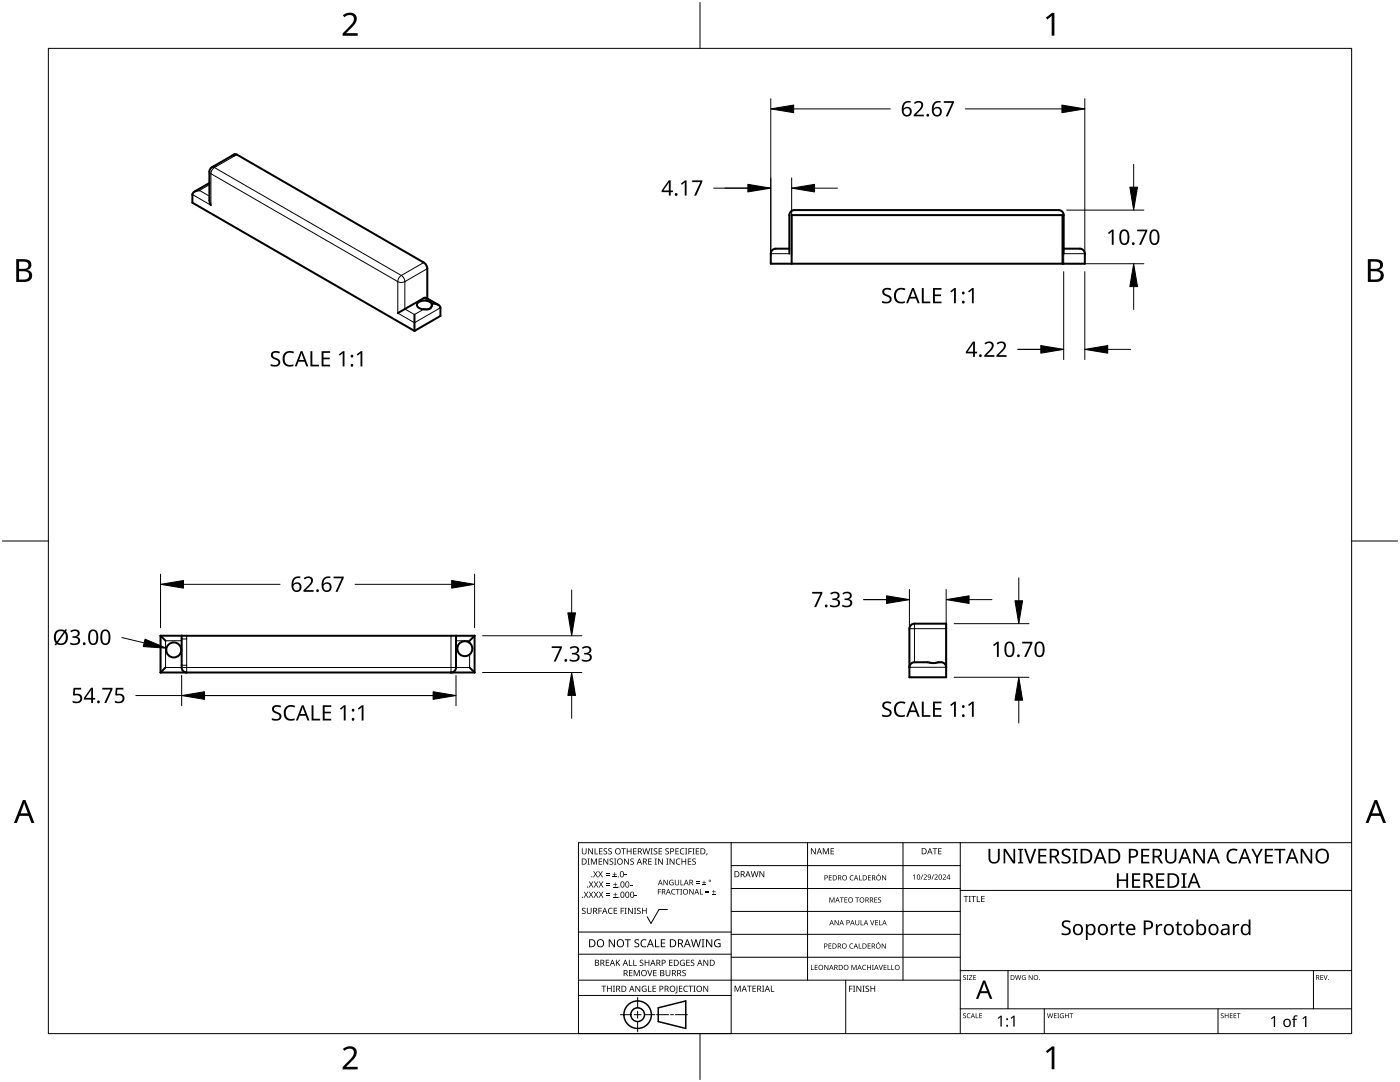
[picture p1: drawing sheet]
<svg xmlns="http://www.w3.org/2000/svg" width="279mm" height="216mm" viewBox="0 0 279 216" stroke-linecap="round" stroke-linejoin="round" font-family="sans-serif">
<g fill="none" stroke="#000" stroke-width=".4">
<path d="M39.8 38a1.33 1.33 0 0 0-1.4 .8v1.6l44.3 25.6M41.8 36.5l-3 1.7M42.1 40.9l-.3-.9v-5.8l.1-.5 .4-.3 4.5-2.6h.5l37.5 21.7 .3 .4 .2 .7v6M157.5 50.6v-7.7a1 1 0 0 1 1-1h52.8a1 1 0 0 1 1 1v7.7M157.5 49.6h-2.7a1 1 0 0 0-1 1v2h62.7v-2a1 1 0 0 0-1-1h-3.2M158 52.6v-9.7h54v9.7M82.7 62.8v3.2M83.5 60.3a1.9 1.9 0 0 1 2.7 .5 1.07 1.07 0 0 1-1.5 .9h-.2a1.01 1.01 0 0 1-1.2-1.1zM86.2 60.9h.1M86.5 60.6a1.33 1.33 0 0 1 1.4 .8v1.6l-5.2 3M87.5 60.8l-2.4-1.4h-.3l-5.4 3.1M32 126.9h62.7"/>
<path d="M32 134.2h62.7M32 126.9v7.3M32 126.9l1 1M33 133.2l-1 1M36.3 126.9v6.3a1 1 0 0 0 1 1M91 126.9v6.3a1 1 0 0 1-1 1M93.7 133.2l1 1M94.7 126.9v7.3M94.7 126.9l-1 1M181.5 133.1a1 1 0 0 1 1-1l4 .2a2.63 2.63 0 0 1 2 .1l.3 .7M181.8 124.7l.7-.3h6.3v10.7h-7.3v-9.7z"/>
<circle cx="34.7" cy="129.7" r="1.5"/>
<circle cx="92.8" cy="129.4" r="1.5"/>
</g>
<g fill="none" stroke="#000" stroke-width=".2">
<path d="M41.8 36.9l-2 1.1 2 1.1M41.8 34.2l.3 .5M42.1 34.7l37.3 21.5M42.1 34.7v6.2l-3.7-2.1M42.3 33.4h.5M42.6 33.2h.5M42.8 33.4l37.3 21.6M42.8 33.4l-.5 .6-.2 .7M43.1 33.2l-.3 .2M46.3 31.1h.5M46.8 31.1l-3.7 2.1M47.3 30.8l-.5 .3"/>
<path d="M79.4 56.2v6.3l3.3 1.9 5.2-3M80.1 55l.5 .5 .2 .7M80.1 55l-.5 .5-.2 .7M80.8 56.2l-.7 .2-.7-.2M80.8 56.2v5.5l1.9 1.1 1.8-1.1M84.6 59.5l1.9 1.1-.3 .2M84.6 52.4l-4.5 2.6M85.3 53.6l-4.5 2.6M153.8 50.6h3.7M216.5 50.6h-4.2v2M36.3 127.5h1M36.3 127.9h-3.3v5.3h60.7v-2.6"/>
<path d="M36.3 132.7h1M37.3 126.9v7.3M90 126.9v7.3M91 127.9h2.7v.4M181.5 125.4h7.3M181.5 133.1h7.3M182.5 124.4v7.7"/>
</g>
<path d="M9.7 9.7h260v196.5h-260z" fill="none" stroke="#000" stroke-width=".2"/>
<path d="M139.7 .5v9.2M.5 108h9.2M269.7 108h9.2M139.7 206.2v9.2" fill="none" stroke="#000" stroke-width=".2"/>
<g fill="#000">
<path d="M68.4 3.1a1.64 1.64 0 0 1 2.8 .4 2.52 2.52 0 0 1-1.2 2.2l-.9 .9h2.3v.5h-3v-.4l1.2-1.2a1.95 1.95 0 0 0 .9-2.2 1.23 1.23 0 0 0-1.8 .1zM208.7 3.5l1.3-.9h.4v4.5h-.5v-4l-.9 .8zM68.4 209.3a1.64 1.64 0 0 1 2.8 .4 2.52 2.52 0 0 1-1.2 2.2l-.9 1h2.3v.5h-3v-.5l1.2-1.2a1.95 1.95 0 0 0 .9-2.1 1.23 1.23 0 0 0-1.8 .1zM208.7 209.8l1.3-1h.4v4.6h-.5v-4l-.9 .7z"/>
<path d="M3.2 51.7h1.3a1.28 1.28 0 0 1 1.7 1.3 1.04 1.04 0 0 1-.8 .9 1.23 1.23 0 0 1 1 1.5 1.23 1.23 0 0 1-1.6 .9h-1.6zM3.8 54.1v1.7h.9a.86 .86 0 0 0 1.1-.9 .86 .86 0 0 0-1.1-.8zM3.8 52.2v1.4h.8a.78 .78 0 0 0 1.1-.7 .78 .78 0 0 0-1.1-.7z"/>
<path d="M273 51.7h1.3a1.28 1.28 0 0 1 1.7 1.3 1.04 1.04 0 0 1-.9 .9 1.23 1.23 0 0 1 1 1.5 1.23 1.23 0 0 1-1.5 .9h-1.6zM273.6 54.1v1.7h.9a.86 .86 0 0 0 1.1-.9 .86 .86 0 0 0-1.2-.8zM273.6 52.2v1.4h.8a.78 .78 0 0 0 1-.7 .78 .78 0 0 0-1.1-.7z"/>
<path d="M4.6 159.6h.5l1.8 4.6h-.6l-.6-1.4h-1.8l-.5 1.4h-.6zM4.8 160.2l-.7 2.1h1.4z"/>
<path d="M274.3 159.6h.5l1.8 4.6h-.6l-.5-1.4h-1.8l-.6 1.4h-.6zM274.6 160.2l-.7 2.1h1.4z"/>
</g>
<g fill="none" stroke="#000" stroke-width=".2">
<path d="M145.9 168.1v38.1h-30.5v-38.1h154.3M145.9 172.7h45.7M145.9 177.3h45.7M161.2 168.1v27.5M180.2 168.1v27.5M191.6 168.1v38.1M191.6 177.7h78.1M115.4 198.6h30.5M115.4 195.6h76.2M115.4 190.4h30.5M115.4 186h30.5M127.3 199v2.1"/>
<path d="M133.2 181.5h-1.7l-1.6 2.8-.7-1.4M145.9 181.9h45.7M145.9 186.4h45.7M145.9 191h45.7M168.8 195.6v10.6M191.6 193.7h78.1M201.2 193.7v7.6M262.1 193.7v7.6M123.8 202.5h2.1M126.6 202.5h1.3M127.3 201.8v1.4M127.3 203.8v2.1"/>
<path d="M128.6 202.5h2.1M131 202.5h2.4M133.8 202.5h.6M134.8 202.5h2.4M191.6 201.3h78.1M208.4 201.3v4.9M243.1 201.3v4.9"/>
</g>
<g fill="#000">
<path d="M116.1 169.3h.2v.8a.32 .32 0 0 0 .3 .3 .32 .32 0 0 0 .3-.3v-.8h.2v.8a.47 .47 0 0 1-.5 .4 .47 .47 0 0 1-.5-.5zM116.5 177.9h.2l.3 .5 .3-.5h.1l-.4 .6 .4 .6h-.1l-.3-.5-.4 .5h-.1l.4-.6zM117.3 171.3h.4l-.1 .1v1l.1 .1h-.4l.1-.1v-1zM117.4 169.3h.2l.6 1v-1h.1v1.2h-.1l-.7-1v1h-.1zM117.5 177.9h.2l.3 .5 .3-.5h.1l-.4 .6 .4 .6h-.1l-.4-.5-.3 .5h-.1l.4-.6zM117.5 175.9h.2l.3 .5 .3-.5h.1l-.4 .6 .5 .6h-.2l-.3-.5-.4 .5h-.1l.4-.6zM117.9 171.3h.3l.3 1 .4-1h.2v1.2h-.1v-1l-.4 1h-.1l-.4-1v1h-.2zM118.7 169.3h.1v1h.6v.2h-.7zM118.4 173.8h.1l.3 .5 .3-.5h.2l-.4 .6 .4 .7h-.1l-.4-.6-.3 .6h-.1l.4-.7zM118.5 177.9h.2l.2 .5 .3-.5h.2l-.4 .6 .4 .6h-.1l-.4-.5-.3 .5h-.1l.4-.6zM118.5 175.9h.2l.3 .5 .3-.5h.1l-.4 .6 .4 .6h-.1l-.3-.5-.4 .5h-.1l.4-.6zM119.5 171.3h.7v.1h-.6v.4h.5v.2h-.5v.4h.6v.1h-.7z"/>
<path d="M119.6 169.3h.6v.1h-.5v.4h.5v.1h-.5v.4h.5v.2h-.6zM119.4 173.8h.1l.3 .5 .3-.5h.2l-.4 .6 .4 .7h-.1l-.4-.6-.3 .6h-.2l.5-.7zM119.5 177.9h.1l.3 .5 .3-.5h.2l-.4 .6 .4 .6h-.1l-.4-.5-.3 .5h-.1l.4-.6zM119.5 175.9h.2l.3 .5 .3-.5h.1l-.4 .6 .4 .6h-.1l-.4-.5-.3 .5h-.1l.4-.6zM120.9 174.6h.8v.1h-.8zM120.9 174.2h.8v.1h-.8zM121 178.7h.8v.1h-.8zM121 178.3h.8v.1h-.8zM121 176.6h.8v.1h-.8zM121 176.3h.8v.1h-.8zM120.5 169.4l.4-.1h.3l-.1 .1a.25 .25 0 0 0-.4-.1 .25 .25 0 0 0 0 .4 .4 .4 0 0 1 .5 .3 .4 .4 0 0 1-.3 .5 .4 .4 0 0 1-.5-.2h.2a.27 .27 0 0 0 .4-.1 .27 .27 0 0 0-.3-.3l-.2-.2zM120.4 171.3h.2l.6 1v-1h.2v1.2h-.2l-.6-1v1h-.2z"/>
<path d="M121.4 169.4l.5-.1h.2v.1a.25 .25 0 0 0-.4-.1 .25 .25 0 0 0 0 .4 .4 .4 0 0 1 .4 .3 .4 .4 0 0 1-.2 .5 .4 .4 0 0 1-.5-.2h.1a.27 .27 0 0 0 .5-.1 .27 .27 0 0 0-.4-.3l-.2-.2zM122.3 174.9h.8v.2h-.8zM122.4 179h.8v.1h-.8zM122.4 177h.8v.1h-.8zM121.7 171.4l.4-.1 .3 .1-.1 .1a.25 .25 0 0 0-.4-.1 .25 .25 0 0 0 0 .4 .4 .4 0 0 1 .5 .3 .4 .4 0 0 1-.3 .5 .4 .4 0 0 1-.5-.3l.2 .1a.27 .27 0 0 0 .4-.2 .27 .27 0 0 0-.3-.3l-.2-.2zM122.6 174h.1v.4h.4v.1h-.4v.4h-.1v-.4h-.3v-.1h.3zM122.7 178.1h.1v.4h.4v.1h-.4v.3h-.1v-.3h-.3v-.1h.3zM122.7 176.1h.2v.3h.3v.2h-.3v.3h-.2v-.3h-.3v-.2h.3zM122.5 171.3h.5l-.2 .1v1l.2 .1h-.5l.2-.1v-1zM124 169.3h.9v.1h-.4v1.1h-.1v-1.1h-.4zM124.7 174.5h.4v.2h-.4zM124.6 171.3h.1l.7 1v-1h.1v1.2h-.2l-.6-1v1h-.1z"/>
<path d="M125.7 176.6h.5v.1h-.5zM125.1 169.3h.1v.5h.7v-.5h.1v1.2h-.1v-.6h-.7v.6h-.1zM125.8 171.4l.5-.1 .2 .1v.1a.25 .25 0 0 0-.4-.1 .25 .25 0 0 0 0 .4 .4 .4 0 0 1 .4 .3 .4 .4 0 0 1-.2 .5 .4 .4 0 0 1-.5-.3l.1 .1a.27 .27 0 0 0 .5-.2 .27 .27 0 0 0-.4-.3l-.2-.2zM126.7 178.6h.4v.2h-.4zM126.4 169.3h.6v.1h-.5v.4h.5v.1h-.5v.4h.5v.2h-.6zM128.2 169.3h.2l.2 1 .3-1h.2l.2 1 .3-1h.1l-.3 1.2h-.1l-.3-1.1-.3 1.1h-.2zM129.4 171.3h.6v.1h-.5v.4h.5v.2h-.5v.4h.5v.1h-.6zM129.8 169.3h.5l-.2 .1v1l.2 .1h-.5l.2-.1v-1zM130.7 171.3h.4l-.1 .1v1l.1 .1h-.4l.1-.1v-1zM130.5 169.4l.4-.1h.3l-.1 .1a.25 .25 0 0 0-.4-.1 .25 .25 0 0 0 0 .4 .4 .4 0 0 1 .5 .3 .4 .4 0 0 1-.3 .5 .4 .4 0 0 1-.5-.2h.2a.27 .27 0 0 0 .4-.1 .27 .27 0 0 0-.3-.3l-.2-.2zM131.3 177.4h.6v.1h-.5v.4h.5v.1h-.5v.5h-.1zM131.4 169.3h.7v.1h-.5v.4h.5v.1h-.5v.4h.5v.2h-.7z"/>
<path d="M131.3 171.3h.2l.7 1-.1-1h.2v1.2h-.2l-.6-1v1h-.2zM132.4 175.6h.2l.6 .9v-.9h.1v1h-.2l-.6-.9v.9h-.1zM133 171.3h.4l-.1 .1v1l.1 .1h-.4l.1-.1v-1zM132.8 169.4l.4-.1h.3l-.1 .1a.25 .25 0 0 0-.3-.1 .25 .25 0 0 0 0 .4 .4 .4 0 0 1 .4 .3 .4 .4 0 0 1-.3 .5 .4 .4 0 0 1-.4-.2h.1a.27 .27 0 0 0 .5-.1 .27 .27 0 0 0-.4-.3l-.2-.2zM133.7 175.7l.5-.2 .2 .1v.1a.45 .45 0 0 0-.7 .4 .45 .45 0 0 0 .6 .4v-.3h-.2v-.1h.3v.5a.6 .6 0 0 1-.8-.1 .6 .6 0 0 1 .1-.8zM134.1 177.5l.4-.1h.3l-.1 .2a.44 .44 0 0 0-.6 .4 .44 .44 0 0 0 .6 .3 .52 .52 0 0 1-.7 0 .52 .52 0 0 1 .1-.8zM133.6 171.3h.2l.7 1v-1h.1v1.2h-.2l-.6-1v1h-.2zM134.9 177.4h.8v.1h-.4v1h-.1v-1h-.3zM135 171.5l.5-.2 .3 .1-.1 .1a.49 .49 0 0 0-.7 .4 .49 .49 0 0 0 .7 .5 .52 .52 0 0 1-.6 0 .52 .52 0 0 1-.2-.6zM134.8 169.3h.7v.1h-.6v.4h.5v.1h-.5v.4h.6v.2h-.7zM134.7 175.6h.1v.7a.28 .28 0 0 0 .3 .2 .28 .28 0 0 0 .3-.2v-.7h.1v.7a.42 .42 0 0 1-.4 .4 .42 .42 0 0 1-.4-.4zM135.8 175.6h.1v.9h.5v.1h-.6z"/>
<path d="M135.8 177.4h.3l-.1 .1v.9l.1 .1h-.3l.1-.1v-.9zM135.8 169.4l.5-.2 .3 .1-.1 .1a.49 .49 0 0 0-.7 .5 .49 .49 0 0 0 .8 .4 .52 .52 0 0 1-.7 .1 .52 .52 0 0 1-.2-.6zM136 171.3h.2v.5h.6v-.5h.1v1.2h-.1v-.5h-.6v.5h-.2zM136.7 169.3h.5l-.2 .1v1l.2 .1h-.5l.2-.1v-1zM137.4 169.3h.7v.1h-.6v.4h.5v.2h-.5v.5h-.1zM137.3 171.3h.6v.1h-.5v.4h.5v.2h-.5v.4h.5v.1h-.6zM137.6 177.4h.1l.6 .9v-.9h.1v1.1h-.1l-.6-.9v.9h-.1zM138.2 169.3h.4l-.1 .1v1l.1 .1h-.4l.1-.1v-1zM138.9 176.2h.7v.1h-.7zM138.9 175.9h.7v.1h-.7zM138.2 171.4l.4-.1 .3 .1-.1 .1a.25 .25 0 0 0-.4-.1 .25 .25 0 0 0 0 .4 .4 .4 0 0 1 .5 .3 .4 .4 0 0 1-.3 .5 .4 .4 0 0 1-.5-.3l.2 .1a.27 .27 0 0 0 .4-.2 .27 .27 0 0 0-.3-.3l-.2-.2zM138.9 169.3h.6v.1h-.5v.4h.5v.1h-.5v.4h.5v.2h-.6z"/>
<path d="M139.7 177.4h.1v1h.5v.1h-.6zM140.1 176.5h.8v.1h-.8zM140.4 175.7h.2v.3h.3v.2h-.3v.3h-.2v-.3h-.3v-.2h.3zM140.8 178h.7v.2h-.7zM140.8 177.7h.7v.1h-.7zM141 170.3h.2l-.3 .4zM142.1 178.4h.7v.1h-.7zM142.4 177.6h.1v.3h.3v.1h-.3v.3h-.1v-.3h-.3v-.1h.3zM149.8 173.8h.2l.2 1.1 .3-1.1h.2l.3 1.1 .2-1.1h.2l-.3 1.2h-.2l-.3-1-.3 1h-.1zM151.6 173.8h.1l.7 1v-1h.1v1.2h-.2l-.6-1v1h-.1zM161.8 169.3h.2l.7 1v-1h.1v1.2h-.2l-.6-1v1h-.2zM164.2 169.3h.2l.4 .9 .4-.9h.2v1.2h-.1v-1.1l-.4 1.1h-.1l-.4-1.1v1.1h-.2z"/>
<path d="M165.4 174.6h.6v.2h-.5v.3h.5v.1h-.5v.4h.5v.1h-.6zM165.8 169.3h.6v.1h-.5v.4h.5v.1h-.5v.4h.5v.2h-.6zM169.7 174.8l.4-.2 .2 .1v.1a.41 .41 0 0 0-.6 .4 .41 .41 0 0 0 .6 .3 .48 .48 0 0 1-.7 0 .48 .48 0 0 1 .1-.7zM171.4 174.6h.2v.9h.4v.2h-.6zM173.2 174.6h.6v.2h-.4v.3h.4v.1h-.4v.4h.4v.1h-.6zM175.4 174.3h.1l-.3 .3zM175.3 179.2l.3-.1h.2v.1a.24 .24 0 0 0-.3-.1 .24 .24 0 0 0-.1 .3 .24 .24 0 0 0 .3 .2 .32 .32 0 0 1 0 .5 .32 .32 0 0 1-.5-.2l.1 .1a.26 .26 0 0 0 .3 0 .26 .26 0 0 0 .1-.3 .26 .26 0 0 0-.3-.1zM176 174.6h.2l.5 .9v-.9h.1v1.1h-.1l-.6-.9v.9h-.1zM182.2 174.7l.4-.2v1h-.1v-.9l-.2 .2zM184.1 174.5h.1l-.3 1h-.2zM184.3 174.6a.37 .37 0 0 1 .6 0 .37 .37 0 0 1-.2 .6l-.2 .2h.5v.1h-.7l.3-.4a.27 .27 0 0 0 .3-.3 .27 .27 0 0 0-.4-.2zM186.3 174.5h.1l-.4 1h-.1z"/>
<path d="M186.1 169.3h.9v.1h-.3v1.1h-.2v-1.1h-.4zM186.5 174.6a.37 .37 0 0 1 .6 0 .37 .37 0 0 1-.2 .6l-.3 .2h.6v.1h-.7l.2-.4a.27 .27 0 0 0 .3-.3 .27 .27 0 0 0-.3-.2zM187.2 169.3h.7v.1h-.5v.4h.5v.1h-.5v.4h.5v.2h-.7zM188.1 174.6a.37 .37 0 0 1 .6 0 .37 .37 0 0 1-.2 .6l-.2 .2h.5v.1h-.7l.3-.4a.27 .27 0 0 0 .3-.3 .27 .27 0 0 0-.4-.2zM192.3 178.8h.9v.1h-.3v1.1h-.2v-1.1h-.4zM193.3 178.8h.5l-.2 .1v1l.2 .1h-.5l.2-.1v-1zM193.8 178.8h1v.1h-.4v1.1h-.2v-1.1h-.4zM194.9 178.8h.2v1.1h.5v.1h-.7zM195.8 178.8h.7v.1h-.5v.4h.5v.1h-.5v.5h.5v.1h-.7zM197.3 169.4h.3v1.9a.76 .76 0 0 0 .8 .7 .76 .76 0 0 0 .8-.7v-1.9h.3v1.9a1.12 1.12 0 0 1-1.1 1 1.12 1.12 0 0 1-1.1-1.1zM200.3 169.4h.4l1.6 2.4v-2.4h.3v2.9h-.4l-1.6-2.4v2.4h-.3zM203.2 169.4h1v.2l-.3 .1v2.3l.3 .1v.2h-1v-.2l.3-.1v-2.3l-.3-.1z"/>
<path d="M204.4 169.4h.4l.8 2.5 .8-2.5h.4l-1 2.9h-.4zM207.2 169.4h1.6v.3h-1.2v.9h1.2v.3h-1.2v1.1h1.2v.3h-1.6zM212 169.6a1.38 1.38 0 0 1 1.6-.1l-.1 .3-.4-.1a.51 .51 0 0 0-.7 0 .51 .51 0 0 0 .1 .8l.3 .1a.9 .9 0 0 1 .9 1.1 .9 .9 0 0 1-1.3 .6l-.6-.1v-.4a1.03 1.03 0 0 0 1.5-.2 1.04 1.04 0 0 0-1-.8 .77 .77 0 0 1-.3-1.2zM214 169.4h1.1v.2l-.4 .1v2.3l.4 .1v.2h-1.1v-.2l.4-.1v-2.3l-.4-.1zM222.9 174.2h.4v1.3h1.5v-1.3h.3v3h-.3v-1.4h-1.5v1.4h-.4zM225.9 174.2h1.7v.4h-1.3v.9h1.2v.3h-1.2v1h1.3v.4h-1.7zM227.8 169.4h1.6v.3h-1.3v.9h1.2v.3h-1.2v1.1h1.3v.3h-1.6zM230.7 174.2h1.7v.4h-1.3v.9h1.2v.3h-1.2v1h1.3v.4h-1.7zM232.5 169.4h.4v1.9a.76 .76 0 0 0 .8 .7 .76 .76 0 0 0 .7-.7v-1.9h.4v1.9a1.12 1.12 0 0 1-1.1 1 1.12 1.12 0 0 1-1.2-1.1zM235.8 174.2h1v.3h-.3v2.4l.3 .1v.2h-1v-.2l.3-.1v-2.4h-.3zM238.2 169.4h.4l1.5 2.4v-2.4h.4v2.9h-.5l-1.5-2.4v2.4h-.3zM245.1 169.7a1.63 1.63 0 0 1 1.9-.2l-.2 .3a1.14 1.14 0 0 0-1.4 .1 1.14 1.14 0 0 0-.2 1.4 1.11 1.11 0 0 0 1.7 .6v.3a1.5 1.5 0 0 1-1.8-.3 1.5 1.5 0 0 1-.2-1.9z"/>
<path d="M249.7 169.4h.4l.8 1.4 .7-1.4h.4l-.9 1.8v1.1h-.4v-1.1zM252.4 169.4h1.7v.3h-1.3v.9h1.2v.3h-1.2v1.1h1.3v.3h-1.7zM254.3 169.4h2.2v.3h-.9v2.6h-.4v-2.6h-.9zM259.6 169.4h.4l1.6 2.4-.1-2.4h.4v2.9h-.4l-1.6-2.4v2.4h-.3zM116.2 181.3l.4-.2 .3 .1-.1 .1a.25 .25 0 0 0-.4-.1 .25 .25 0 0 0 0 .4 .4 .4 0 0 1 .5 .3 .4 .4 0 0 1-.3 .5 .4 .4 0 0 1-.5-.2h.2a.27 .27 0 0 0 .4-.1 .27 .27 0 0 0-.3-.3l-.2-.2zM117.1 181.1h.2v.8a.32 .32 0 0 0 .3 .3 .32 .32 0 0 0 .3-.3v-.8h.2v.8a.47 .47 0 0 1-.5 .5 .47 .47 0 0 1-.5-.5zM119.4 181.1h.7v.2h-.5v.4h.5v.1h-.5v.6h-.2zM120 196.7h1v.1h-.4v1.1h-.2v-1.1h-.4zM120.9 191.5h.7v.1h-.6v.4h.5v.2h-.5v.4h.6v.1h-.7zM121.5 181.3l.4-.2 .4 .1-.1 .1a.49 .49 0 0 0-.7 .5 .49 .49 0 0 0 .7 .4 .52 .52 0 0 1-.6 .1 .52 .52 0 0 1-.3-.6zM121.1 196.7h.2v.5h.6v-.5h.2v1.2h-.2v-.6h-.6v.6h-.2zM121.5 187.4h.2l.9 1.3v-1.3h.1v1.6h-.2l-.8-1.3v1.3h-.2z"/>
<path d="M122.3 196.7h.4l-.1 .1v1l.1 .1h-.4l.2-.1v-1zM122.5 181.1h.7v.2h-.6v.4h.5v.1h-.5v.4h.6v.2h-.7zM122.9 191.5h.2v.6l.5-.6h.2l-.5 .5 .5 .7h-.2l-.4-.6-.1 .6h-.2zM123.9 181.1h.6v.2h-.5v.4h.5v.1h-.5v.6h-.1zM124.7 181.1h.4l-.2 .2v.9l.2 .2h-.4l.1-.2v-.9zM124.7 187.4h1.2v.2h-.5v1.4h-.2v-1.4h-.5zM125.5 191.5h.2v1.1h.5v.1h-.7zM125.5 193.6h.7v.1h-.5v.4h.5v.1h-.5v.4h.5v.2h-.7zM125.3 181.1h.2l.7 1.1-.1-1.1h.2v1.3h-.2l-.6-1v1h-.2zM126.4 191.5h.1v1.1h.6v.1h-.7zM126.5 181.1h.5l-.2 .2v.9l.2 .2h-.5l.2-.2v-.9zM126.5 193.6h.2l.4 1 .4-1h.2v1.2h-.2v-1.1l-.4 1.1h-.1l-.4-1.1v1.1h-.1z"/>
<path d="M126.7 187.6l.3-.2 .6 .1-.2 .1a.33 .33 0 0 0-.6 .2 .33 .33 0 0 0 .4 .4 .47 .47 0 0 1 .4 .6 .47 .47 0 0 1-.7 .2h-.3v-.2h.2a.35 .35 0 0 0 .6-.2 .35 .35 0 0 0-.5-.4l-.3-.2zM126.8 196.7h.2l.6 1v-1h.2v1.2h-.2l-.7-1 .1 1h-.2zM127.2 181.3l.4-.2 .3 .1-.1 .1a.25 .25 0 0 0-.4-.1 .25 .25 0 0 0 0 .4 .4 .4 0 0 1 .5 .3 .4 .4 0 0 1-.3 .5 .4 .4 0 0 1-.5-.2h.2a.27 .27 0 0 0 .4-.1 .27 .27 0 0 0-.3-.3l-.2-.2zM127.7 191.6l.4-.1 .3 .1-.1 .1a.25 .25 0 0 0-.3-.1 .25 .25 0 0 0 0 .4 .4 .4 0 0 1 .4 .3 .4 .4 0 0 1-.3 .5 .4 .4 0 0 1-.4-.3l.1 .1a.27 .27 0 0 0 .5-.2 .27 .27 0 0 0-.4-.3l-.2-.2zM128 187.6l.6-.2 .4 .1-.1 .2a.63 .63 0 0 0-.9 .5 .63 .63 0 0 0 1 .6v.2a.83 .83 0 0 1-1.1-.3 .83 .83 0 0 1 .1-1.1zM128.2 196.8l.6-.1 .2 .1v.1a.5 .5 0 0 0-.8 .4 .5 .5 0 0 0 .7 .5v-.4h-.3v-.1h.4v.6a.66 .66 0 0 1-.8-.2 .66 .66 0 0 1 0-.9zM128.1 181.1h.2v.6h.6v-.6h.2v1.3h-.2v-.6h-.6v.6h-.2zM129.2 193.6h.1l.4 1 .3-1h.2l-.4 1.2h-.2zM129.3 196.7h.2v1.1h.5v.1h-.7zM128.7 191.5h.1v.5h.6v-.5h.2v1.2h-.2v-.5h-.6v.5h-.1zM130.7 187.4h.2v1.4h.7v.2h-.9zM130.2 196.7h.7v.1h-.5v.4h.5v.1h-.5v.5h.5v.1h-.7z"/>
<path d="M130.4 193.6h.6v.1h-.5v.4h.5v.1h-.5v.4h.5v.2h-.6zM131.9 187.4h.9v.2h-.7v.5h.6v.2h-.6v.5h.7v.2h-.9zM132.8 193.6h.2v.7a.32 .32 0 0 0 .3 .4 .32 .32 0 0 0 .3-.4v-.7h.2v.7a.47 .47 0 0 1-.5 .5 .47 .47 0 0 1-.5-.5zM133.5 191.5h.7v.1h-.5v.4h.5v.2h-.5v.4h.5v.1h-.7zM135 196.7h.2v1.3l-.1 .2h-.3l-.1-.1 .3-.2zM135.5 196.7h.7v.1h-.5v.4h.4v.1h-.4v.5h.5v.1h-.7zM135.8 191.7l.5-.2 .4 .1-.1 .1a.5 .5 0 0 0-.8 .4 .5 .5 0 0 0 .7 .5v-.4h-.2v-.1h.4v.6a.66 .66 0 0 1-.9-.1 .66 .66 0 0 1 0-.9zM136.2 193.7l.4-.2 .3 .1-.1 .1a.25 .25 0 0 0-.4-.1 .25 .25 0 0 0 0 .4 .4 .4 0 0 1 .5 .3 .4 .4 0 0 1-.3 .5 .4 .4 0 0 1-.5-.2h.2a.27 .27 0 0 0 .5-.1 .27 .27 0 0 0-.4-.3l-.2-.2zM136.5 196.8l.5-.1 .3 .1-.1 .1a.49 .49 0 0 0-.7 .4 .49 .49 0 0 0 .8 .4 .52 .52 0 0 1-.7 .1 .52 .52 0 0 1-.2-.6zM137 191.5h.6v.1h-.5v.4h.5v.2h-.5v.4h.5v.1h-.6zM137.4 196.7h.9v.1h-.4v1.1h-.1v-1.1h-.4zM137.9 191.6l.4-.1 .3 .1-.1 .1a.25 .25 0 0 0-.4-.1 .25 .25 0 0 0 0 .4 .4 .4 0 0 1 .5 .3 .4 .4 0 0 1-.3 .5 .4 .4 0 0 1-.5-.3l.2 .1a.27 .27 0 0 0 .4-.2 .27 .27 0 0 0-.3-.3l-.2-.2z"/>
<path d="M138.4 196.7h.4l-.1 .1v1l.1 .1h-.4l.1-.1v-1zM137.9 187.4h.2l.3 1.4 .4-1.4h.2l.4 1.4 .3-1.4h.2l-.4 1.6h-.2l-.4-1.3-.4 1.3h-.2zM140 187.4h.6l-.2 .2v1.3l.2 .1h-.6l.2-.1v-1.3zM140.4 196.7h.1l.7 1v-1h.1v1.2h-.1l-.7-1v1h-.1zM140.4 191.5h.2l.6 1v-1h.1v1.2h-.1l-.7-1v1h-.1zM140.9 187.4h.2l.9 1.3v-1.3h.1v1.6h-.2l-.8-1.3v1.3h-.2zM142.7 187.6l.7-.2 .4 .1-.1 .2a.65 .65 0 0 0-1 .5 .65 .65 0 0 0 .9 .6v-.4h-.3v-.2h.5v.7a.86 .86 0 0 1-1.1-.1 .86 .86 0 0 1 0-1.2zM146.6 196.7h.2l.4 1 .4-1h.2v1.2h-.1v-1.1l-.4 1.1h-.2l-.4-1.1v1.1h-.1zM149.1 196.7h.9v.1h-.4v1.1h-.1v-1.1h-.4zM150.2 196.7h.7v.1h-.6v.4h.5v.1h-.5v.5h.6v.1h-.7zM152.1 196.7h.4l-.1 .1v1l.1 .1h-.4l.1-.1v-1zM153.8 196.7h.2v1.1h.5v.1h-.7z"/>
<path d="M161.8 192.5h.2v.9h.4v.2h-.6zM162.6 192.5h.6v.1h-.5v.4h.4v.1h-.4v.3h.5v.2h-.6zM164.5 192.5h.2l.5 .9v-.9h.1v1.1h-.1l-.6-.9v.9h-.1zM165.4 188.3h.5v.1h-.4v.3h.4v.1h-.4v.4h.4v.1h-.5zM165.5 179.1h.2l.3 .8 .4-.8h.1v1h-.1v-.9l-.4 .9-.4-.9v.9h-.1zM166.6 183.6h.1l.6 .8v-.8h.1v1h-.2l-.5-.8v.8h-.1zM167.6 179.1h.8v.1h-.3v.9h-.2v-.9h-.3zM168.5 179.1h.6v.1h-.4v.3h.4v.1h-.4v.4h.4v.1h-.6zM169.5 196.7h.6v.1h-.5v.5h.5v.1h-.5v.5h-.1zM169.6 188.4l.4-.2 .3 .1-.1 .1a.41 .41 0 0 0-.6 .4 .41 .41 0 0 0 .6 .3 .48 .48 0 0 1-.6 0 .48 .48 0 0 1 0-.7zM169.9 192.5h.2l.3 .9 .4-.9h.1v1.1h-.1v-.9l-.4 .9-.4-.9v.9h-.1zM170.2 196.7h.5l-.2 .1v1l.2 .1h-.5l.2-.1v-1z"/>
<path d="M170.7 179.1h.7v.1h-.3v.9h-.1v-.9h-.3zM171.4 188.3h.1v.9h.5v.1h-.6zM170.7 183.6h.1v.7a.26 .26 0 0 0 .3 .2 .26 .26 0 0 0 .3-.2v-.7h.1v.7a.39 .39 0 0 1-.4 .3 .39 .39 0 0 1-.4-.3zM171.8 183.6h.1v.9h.4v.1h-.5zM170.9 196.7h.2l.6 1v-1h.2v1.2h-.2l-.6-1v1h-.2zM172.1 196.7h.5l-.2 .1v1l.2 .1h-.5l.2-.1v-1zM172.2 192.7l.4-.2 .3 .1-.1 .1a.41 .41 0 0 0-.6 .4 .41 .41 0 0 0 .6 .3 .48 .48 0 0 1-.7-.1 .48 .48 0 0 1 .1-.6zM172.8 196.8l.4-.1h.2v.2a.25 .25 0 0 0-.4-.1 .25 .25 0 0 0 0 .4 .4 .4 0 0 1 .5 .3 .4 .4 0 0 1-.3 .4 .4 .4 0 0 1-.5-.2l.2 .1a.27 .27 0 0 0 .4-.2 .27 .27 0 0 0-.3-.3l-.3-.2zM173.6 183.6h.2l.3 .9 .3-.9h.1l-.4 1h-.1zM173.2 188.3h.5v.1h-.4v.3h.4v.1h-.4v.4h.4v.1h-.5zM173 192.5h.2v.5h.5v-.5h.1v1.1h-.1v-.5h-.5v.5h-.2zM174 192.5h.4l-.1 .1v.9l.1 .1h-.4l.1-.1v-.9z"/>
<path d="M173.7 196.7h.2v.5h.6v-.5h.2v1.2h-.2v-.6h-.6v.6h-.2zM174.5 179.1h.6v.1h-.5v.3h.4v.1h-.4v.4h.5v.1h-.6zM175.3 187.9l.2 .1-.3 .2zM174.6 183.6h.6v.1h-.4v.3h.4v.1h-.4v.4h.4v.1h-.6zM175.4 192.5h.1l.3 .9 .3-.9h.1l-.4 1.1h-.1zM175.4 183.6h.2v.9h.4v.1h-.6zM176 188.3h.1l.6 .8v-.8h.1v1h-.2l-.5-.9v.9h-.1zM176.4 192.5h.5v.1h-.4v.4h.4v.1h-.4v.3h.4v.2h-.5zM177.1 192.5h.2v.9h.4v.2h-.6zM177.9 192.5h.1v.9h.5v.2h-.6zM192.2 194.7l.4-.1h.2l-.1 .1a.24 .24 0 0 0-.3 0 .24 .24 0 0 0-.1 .3 .24 .24 0 0 0 .4 .1 .31 .31 0 0 1 0 .4 .31 .31 0 0 1-.5-.1 .24 .24 0 0 0 .3 .1 .24 .24 0 0 0 .1-.3l-.4-.3zM192.9 194.6h.4l-.1 .1v.7l.1 .1h-.4l.1-.1v-.7z"/>
<path d="M193.4 194.6h.6l-.5 .8h.6v.1h-.7l.5-.8h-.5zM194.2 194.6h.6v.1h-.4v.3h.4v.1h-.4v.3h.4v.1h-.6zM202.6 194.6h.1l.2 .8 .2-.8h.2l.2 .8 .2-.8h.1l-.2 .9h-.2l-.2-.8-.2 .8h-.2zM204 194.7l.4-.1h.3l-.1 .1a.4 .4 0 0 0-.6 .4 .4 .4 0 0 0 .6 .3v-.3l-.2-.1h.3v.5a.53 .53 0 0 1-.7-.1 .53 .53 0 0 1 0-.7zM205.3 194.6h.1l.6 .8v-.8h.1v.9h-.2l-.5-.8v.8h-.1zM212 183.9a1.38 1.38 0 0 1 1.6-.1l-.1 .3-.3-.1a.52 .52 0 0 0-.7 0 .52 .52 0 0 0-.1 .7l.4 .2a.9 .9 0 0 1 .9 1.1 .9 .9 0 0 1-1.3 .6l-.5-.1v-.4a1.03 1.03 0 0 0 1.4-.2 1.04 1.04 0 0 0-1-.8 .77 .77 0 0 1-.3-1.2zM221.7 184.4h.3v.4l.4-.4h.6l-.1 .3h-.5l-.3 .3-.1 1.6h-.3zM223.6 183.9h.2v.5h.6v.3h-.6v1.2l.2 .4h.4v.3a.67 .67 0 0 1-1-.7v-1.2h-.3v-.2l.3-.1zM230.7 184.4h.3v.4l.4-.4h.6l-.1 .3h-.5l-.3 .3-.1 1.6h-.3zM235 183.9h.2v.5h.7v.3h-.7v1.2l.2 .4h.5v.3a.67 .67 0 0 1-1-.7v-1.2h-.3v-.2l.3-.1zM246.1 184.4h.2l.1 .4 .4-.4h.5v.3h-.5l-.3 .3-.1 1.6h-.3zM263.5 194.6h.6v.1h-.5v.3h.4v.1h-.4v.3h.5v.1h-.6z"/>
<path d="M264.1 194.6h.2l.2 .8 .3-.8h.2l-.4 .9h-.1zM192.2 202.3l.4-.1h.2l-.1 .1a.24 .24 0 0 0-.3 0 .24 .24 0 0 0-.1 .3 .24 .24 0 0 0 .4 .1 .31 .31 0 0 1 0 .5 .31 .31 0 0 1-.5-.2 .24 .24 0 0 0 .3 .1 .24 .24 0 0 0 .1-.3l-.4-.2zM193.1 202.3l.3-.1h.3l-.1 .1a.39 .39 0 0 0-.5 .4 .39 .39 0 0 0 .5 .3 .46 .46 0 0 1-.6 0 .46 .46 0 0 1 .1-.7zM194.7 202.2h.1v.8h.5v.2h-.6zM195.4 202.2h.6v.1h-.4v.3h.4v.1h-.4v.4h.4v.1h-.6zM199.1 203.1l.6-.4h.2v2.1h-.2v-1.9l-.5 .4zM201.7 203.1l.6-.4h.2v2.1h-.3v-1.9l-.4 .4zM209 202.2h.1l.2 .8 .2-.8h.1l.3 .8 .2-.8h.1l-.3 1h-.1l-.2-.9-.3 .9h-.1zM210.3 202.2h.6v.1h-.4v.3h.3v.1h-.3v.4h.4v.1h-.6zM211 202.2h.4l-.2 .1v.8l.2 .1h-.4l.1-.1v-.8zM211.6 202.3l.7-.1-.1 .1a.4 .4 0 0 0-.6 .4 .4 .4 0 0 0 .6 .3v-.2l-.2-.2h.3v.5a.53 .53 0 0 1-.7-.1 .53 .53 0 0 1 0-.7zM212.5 202.2h.2v.4h.5v-.4h.1v1h-.1v-.5h-.5v.5h-.2z"/>
<path d="M213.4 202.2h.8v.1h-.3v.9h-.2v-.9h-.3zM243.7 202.3l.3-.1h.2v.1a.24 .24 0 0 0-.3 0 .24 .24 0 0 0-.1 .3 .24 .24 0 0 0 .3 .1 .31 .31 0 0 1 0 .5 .31 .31 0 0 1-.5-.2 .24 .24 0 0 0 .4 .1 .24 .24 0 0 0 0-.3l-.3-.2zM244.4 202.2h.2v.4h.5v-.4h.1v1h-.1v-.5h-.5v.5h-.2zM245.4 202.2h.6v.1h-.4v.3h.4v.1h-.4v.4h.4v.1h-.6zM246.2 202.2h.5v.1h-.4v.3h.4v.1h-.4v.4h.4v.1h-.5zM246.8 202.2h.8v.1h-.3v.9h-.2v-.9h-.3zM253.7 203.2l.6-.5h.2v2.2h-.3v-1.9l-.4 .4zM258.2 202.7l.3-.1h.5l-.1 .3-.4-.1-.1 .2v.3h.4v.2h-.4v1.4h-.3v-1.4h-.3l.3-.2zM259.9 203.2l.6-.5h.2v2.2h-.2v-1.9l-.5 .4z"/>
<path d="M116.1 171.3h.4a.61 .61 0 0 1 .6 .6 .61 .61 0 0 1-.6 .6h-.4zM116.3 171.4v1h.1a.48 .48 0 0 0 .5-.5 .48 .48 0 0 0-.4-.5z"/>
<path d="M122.7 169.9a.61 .61 0 0 1 1.2 0 .61 .61 0 0 1-1.2 0zM122.9 169.9a.45 .45 0 0 0 .9 0 .45 .45 0 0 0-.9 0z"/>
<path d="M123.1 171.9a.61 .61 0 0 1 1.2 0 .61 .61 0 0 1-1.2 0zM123.3 171.9a.45 .45 0 0 0 .9 0 .45 .45 0 0 0-.9 0z"/>
<path d="M123.9 173.9a.5 .5 0 0 1 .6 .1 .5 .5 0 0 1 0 .7 .44 .44 0 0 1-.6 .3 .44 .44 0 0 1-.2-.6zM123.9 174a.48 .48 0 0 0-.1 .6 .48 .48 0 0 0 .5 .3v-.8l-.1-.1z"/>
<path d="M124 178a.5 .5 0 0 1 .6 .1 .5 .5 0 0 1 0 .6 .44 .44 0 0 1-.6 .4 .44 .44 0 0 1-.2-.6zM124.1 178.1a.48 .48 0 0 0-.2 .6 .48 .48 0 0 0 .5 .3v-.8l-.1-.2z"/>
<path d="M124 176a.5 .5 0 0 1 .6 .1 .5 .5 0 0 1 0 .6 .44 .44 0 0 1-.6 .4 .44 .44 0 0 1-.2-.7zM124.1 176.1a.48 .48 0 0 0-.2 .5 .48 .48 0 0 0 .5 .3v-.7l-.1-.2z"/>
<path d="M124.9 178a.5 .5 0 0 1 .7 .1 .5 .5 0 0 1 0 .6 .44 .44 0 0 1-.6 .4 .44 .44 0 0 1-.2-.6zM125 178.1a.48 .48 0 0 0-.1 .6 .48 .48 0 0 0 .4 .3l.1-.8-.2-.2z"/>
<path d="M124.9 176a.5 .5 0 0 1 .7 .1 .5 .5 0 0 1 0 .6 .44 .44 0 0 1-.6 .4 .44 .44 0 0 1-.2-.7zM125 176.1a.48 .48 0 0 0-.1 .5 .48 .48 0 0 0 .5 .3v-.7l-.1-.2z"/>
<path d="M125.9 178a.5 .5 0 0 1 .6 .1 .5 .5 0 0 1 0 .6 .44 .44 0 0 1-.5 .4 .44 .44 0 0 1-.2-.6zM126 178.1a.48 .48 0 0 0-.2 .6 .48 .48 0 0 0 .5 .3l.1-.8-.2-.2z"/>
<path d="M127.3 169.3h.3a.35 .35 0 0 1 .5 .2 .35 .35 0 0 1-.3 .4l.4 .6h-.2l-.3-.5h-.3v.5h-.1zM127.4 169.4v.4h.2a.23 .23 0 0 0 .3-.2 .23 .23 0 0 0-.3-.2z"/>
<path d="M127.5 171.3h.2l.4 1.2h-.1l-.2-.4h-.4l-.2 .4h-.1zM127.6 171.5l-.2 .5h.4z"/>
<path d="M128.3 171.3h.3a.35 .35 0 0 1 .5 .2 .35 .35 0 0 1-.3 .5l.4 .5h-.2l-.3-.5h-.2v.5h-.2zM128.5 171.4v.5h.1a.23 .23 0 0 0 .3-.2 .23 .23 0 0 0-.3-.3z"/>
<path d="M131.7 175.5h.1l.5 1.1h-.2l-.1-.3h-.4l-.2 .3h-.1zM131.8 175.7l-.2 .5h.3z"/>
<path d="M132.1 177.4h.3a.31 .31 0 0 1 .4 .2 .31 .31 0 0 1-.2 .4l.3 .5h-.2l-.3-.5h-.2v.5h-.1zM132.2 177.5v.4h.2a.21 .21 0 0 0 .2-.2 .21 .21 0 0 0-.2-.2z"/>
<path d="M133.3 177.4h.1l.5 1.1h-.2l-.1-.4h-.4l-.2 .4h-.1zM133.4 177.5l-.2 .5h.4z"/>
<path d="M133.8 169.3h.3a.41 .41 0 0 1 .4 .5 .41 .41 0 0 1-.6 .2v.5h-.1zM133.9 169.4v.5a.29 .29 0 0 0 .5-.3 .29 .29 0 0 0-.5-.2z"/>
<path d="M136.9 175.5h.1l.4 1.1h-.1l-.1-.3h-.5l-.1 .3h-.1zM137 175.7l-.2 .5h.3z"/>
<path d="M136.2 177.9a.55 .55 0 0 1 1.1 0 .55 .55 0 0 1-1.1 0zM136.4 177.9a.45 .45 0 0 0 .9 0 .45 .45 0 0 0-.9 0z"/>
<path d="M137.6 175.6h.3a.31 .31 0 0 1 .4 .2 .31 .31 0 0 1-.2 .4l.3 .4h-.2l-.3-.4h-.2v.4h-.1zM137.7 175.7v.4h.2a.21 .21 0 0 0 .2-.2 .21 .21 0 0 0-.2-.2z"/>
<path d="M139 177.4h.1l.4 1.1h-.1l-.1-.4h-.5l-.1 .4h-.1zM139.1 177.5l-.2 .5h.3z"/>
<path d="M139.8 169.3h.4a.61 .61 0 0 1 .6 .6 .61 .61 0 0 1-.7 .6h-.3zM140 169.4v.9h.1a.48 .48 0 0 0 .5-.4 .48 .48 0 0 0-.4-.5z"/>
<path d="M141.4 175.8a.25 .25 0 0 1 .5 0 .25 .25 0 0 1-.5 0zM141.5 175.8a.15 .15 0 0 0 .3 0 .15 .15 0 0 0-.3 0z"/>
<path d="M146.6 173.8h.4a.61 .61 0 0 1 .6 .6 .61 .61 0 0 1-.7 .6h-.3zM146.7 174v.9h.2a.48 .48 0 0 0 .5-.5 .48 .48 0 0 0-.5-.4z"/>
<path d="M147.8 173.8h.4a.35 .35 0 0 1 .4 .3 .35 .35 0 0 1-.2 .4l.3 .5h-.2l-.3-.5h-.2v.5h-.2zM148 174v.4h.2a.23 .23 0 0 0 .3-.2 .23 .23 0 0 0-.3-.2z"/>
<path d="M149.2 173.8h.1l.5 1.2h-.1l-.2-.3h-.5l-.1 .3h-.2zM149.3 174l-.2 .5h.4z"/>
<path d="M163.4 169.2h.2l.5 1.3h-.2l-.2-.4h-.4l-.2 .4h-.1zM163.5 169.4l-.2 .6h.4z"/>
<path d="M164.5 174.6h.3a.34 .34 0 0 1 .4 .5 .34 .34 0 0 1-.5 .2v.4h-.2zM164.7 174.8v.4a.25 .25 0 0 0 .4-.2 .25 .25 0 0 0-.4-.2z"/>
<path d="M166.2 174.6h.3a.51 .51 0 0 1 .5 .6 .51 .51 0 0 1-.5 .5h-.3zM166.3 174.8v.8l.4-.1 .2-.2-.1-.4z"/>
<path d="M167.2 174.6h.3a.29 .29 0 0 1 .4 .2 .29 .29 0 0 1-.2 .4l.3 .5h-.2l-.2-.5h-.2v.5h-.2zM167.4 174.8v.3h.1a.2 .2 0 0 0 .3-.2 .2 .2 0 0 0-.3-.1z"/>
<path d="M168 175.2a.51 .51 0 0 1 1 0 .51 .51 0 0 1-1 0zM168.2 175.2a.4 .4 0 0 0 .8 0 .4 .4 0 0 0-.8 0z"/>
<path d="M169.2 179.6a.51 .51 0 0 1 1 0 .51 .51 0 0 1-1 0zM169.4 179.6a.4 .4 0 0 0 .8 0 .4 .4 0 0 0-.8 0z"/>
<path d="M170.8 174.6h.1l.4 1.1h-.1l-.2-.4h-.4l-.1 .4h-.1zM170.8 174.8l-.1 .4h.3z"/>
<path d="M171.5 179.6a.51 .51 0 0 1 1 0 .51 .51 0 0 1-1 0zM171.7 179.6a.38 .38 0 0 0 .7 0 .38 .38 0 0 0-.7 0z"/>
<path d="M172.7 179.1h.3a.29 .29 0 0 1 .4 .2 .29 .29 0 0 1-.2 .3l.2 .5h-.1l-.3-.4h-.2v.4h-.1zM172.8 179.2v.4h.2a.2 .2 0 0 0 .2-.2 .2 .2 0 0 0-.2-.2z"/>
<path d="M172.2 174.6h.3a.51 .51 0 0 1 .5 .6 .51 .51 0 0 1-.5 .5h-.3zM172.3 174.8v.8l.4-.1 .2-.2-.1-.4z"/>
<path d="M173.6 179.1h.3a.29 .29 0 0 1 .3 .2 .29 .29 0 0 1-.1 .3l.2 .5h-.1l-.3-.4h-.2v.4h-.1zM173.7 179.2v.4h.2a.2 .2 0 0 0 .2-.2 .2 .2 0 0 0-.2-.2z"/>
<path d="M174 174.6h.3a.29 .29 0 0 1 .4 .2 .29 .29 0 0 1-.2 .4l.3 .5h-.2l-.2-.5h-.2v.5h-.2zM174.2 174.8v.3h.1a.2 .2 0 0 0 .2-.2 .2 .2 0 0 0-.2-.1z"/>
<path d="M174.8 175.2a.51 .51 0 0 1 1 0 .51 .51 0 0 1-1 0zM175 175.2a.4 .4 0 0 0 .8 0 .4 .4 0 0 0-.8 0z"/>
<path d="M183.1 174.6h.4l.1 .5a.38 .38 0 0 1-.4 .4 .38 .38 0 0 1-.2-.6zM183.2 174.6l-.1 .1a.39 .39 0 0 0 0 .4 .39 .39 0 0 0 .3 .3 .4 .4 0 0 0 .2-.5 .4 .4 0 0 0-.4-.3z"/>
<path d="M184 169.3h.3a.61 .61 0 0 1 .6 .6 .61 .61 0 0 1-.6 .6h-.3zM184.1 169.4v.9h.2a.48 .48 0 0 0 .5-.4 .48 .48 0 0 0-.5-.5z"/>
<path d="M185.2 174.6a.49 .49 0 0 1 .6 .3 .49 .49 0 0 1-.3 .6h-.3v-.1h.4l.1-.4a.32 .32 0 0 1-.5 0 .32 .32 0 0 1 0-.4zM185.2 174.8a.25 .25 0 0 0 .5 0 .25 .25 0 0 0-.5 0z"/>
<path d="M185.5 169.2h.1l.5 1.3h-.1l-.2-.4h-.5l-.1 .4h-.2zM185.6 169.4l-.2 .6h.4z"/>
<path d="M187.4 174.6h.4l.2 .5a.38 .38 0 0 1-.5 .4 .38 .38 0 0 1-.2-.6zM187.5 174.6v.1a.39 .39 0 0 0-.1 .4 .39 .39 0 0 0 .4 .3 .4 .4 0 0 0 .1-.5 .4 .4 0 0 0-.4-.3z"/>
<path d="M189.4 174.5h.1v.7h.2l-.2 .3h-.1v-.2h-.5zM189.4 174.6l-.4 .6h.4z"/>
<path d="M209.5 169.4h.8a.84 .84 0 0 1 1 .5 .84 .84 0 0 1-.5 1.1l.8 1.3h-.5l-.7-1.2h-.5v1.2h-.4zM209.9 169.7v1.1h.4a.56 .56 0 0 0 .7-.6 .56 .56 0 0 0-.7-.5z"/>
<path d="M215.7 169.4h.9a1.46 1.46 0 0 1 1.4 1.5 1.46 1.46 0 0 1-1.5 1.4h-.8zM216 169.7v2.3h.4a1.14 1.14 0 0 0 1.2-1.1 1.14 1.14 0 0 0-1.1-1.2z"/>
<path d="M219.4 169.4h.3l1.1 2.9h-.3l-.4-.9h-1.1l-.4 .9h-.4zM219.5 169.7l-.4 1.4h.9z"/>
<path d="M221.2 169.4h.9a1.46 1.46 0 0 1 1.5 1.5 1.46 1.46 0 0 1-1.5 1.4h-.9zM221.6 169.7v2.3h.4a1.14 1.14 0 0 0 1.2-1.1 1.14 1.14 0 0 0-1.1-1.2z"/>
<path d="M225.3 169.4h.8a.92 .92 0 0 1 1 .9 .92 .92 0 0 1-1.1 .9h-.4v1.1h-.3zM225.6 169.7v1.1a.79 .79 0 0 0 1.2-.6 .59 .59 0 0 0-.8-.5z"/>
<path d="M228.2 174.2h.8a.84 .84 0 0 1 1 .6 .84 .84 0 0 1-.5 1.1l.8 1.3h-.4l-.8-1.2h-.5v1.2h-.4zM228.6 174.6v1h.4a.56 .56 0 0 0 .7-.5 .56 .56 0 0 0-.7-.5z"/>
<path d="M230 169.4h.8a.84 .84 0 0 1 1.1 .5 .84 .84 0 0 1-.6 1.1l.8 1.3h-.4l-.7-1.2h-.6v1.2h-.4zM230.4 169.7v1.1h.4a.56 .56 0 0 0 .7-.6 .56 .56 0 0 0-.7-.5z"/>
<path d="M233 174.2h.9a1.46 1.46 0 0 1 1.4 1.5 1.46 1.46 0 0 1-1.5 1.5h-.8zM233.4 174.6v2.2h.4a1.14 1.14 0 0 0 1.2-1.1 1.14 1.14 0 0 0-1.1-1.1z"/>
<path d="M236.3 169.4h.3l1.2 2.9h-.4l-.4-.9h-1.1l-.4 .9h-.4zM236.4 169.7l-.4 1.4h.9z"/>
<path d="M238.1 174.2h.3l1.2 3h-.4l-.3-.9h-1.2l-.4 .9h-.3zM238.3 174.6l-.5 1.3h.9z"/>
<path d="M242 169.4h.3l1.2 2.9h-.4l-.4-.9h-1.1l-.4 .9h-.3zM242.2 169.7l-.5 1.4h.9z"/>
<path d="M248.2 169.4h.4l1.1 2.9h-.4l-.3-.9h-1.2l-.3 .9h-.4zM248.4 169.7l-.5 1.4h1z"/>
<path d="M257.7 169.4h.3l1.2 2.9h-.4l-.4-.9h-1.1l-.4 .9h-.3zM257.9 169.7l-.5 1.4h.9z"/>
<path d="M262.9 169.7a1.44 1.44 0 0 1 1.9-.1 1.44 1.44 0 0 1 .3 1.9 1.39 1.39 0 0 1-1.8 .7 1.39 1.39 0 0 1-.7-1.9zM263.2 169.9a1.3 1.3 0 0 0 .5 2.1 1.22 1.22 0 0 0 1.1-.8 1.22 1.22 0 0 0-.3-1.4l-.7-.1z"/>
<path d="M118.4 181.1h.3a.35 .35 0 0 1 .4 .3 .35 .35 0 0 1-.2 .4l.3 .6h-.1l-.3-.5h-.3v.5h-.1zM118.5 181.3v.4h.2a.23 .23 0 0 0 .3-.2 .23 .23 0 0 0-.3-.2z"/>
<path d="M118.7 191.5h.4a.31 .31 0 0 1 .4 .2 .31 .31 0 0 1-.2 .4 .33 .33 0 0 1 .3 .4 .33 .33 0 0 1-.4 .2h-.5zM118.9 192.2v.4h.2a.23 .23 0 0 0 .3-.2 .23 .23 0 0 0-.3-.2zM118.9 191.6v.4h.2a.21 .21 0 0 0 .3-.2 .21 .21 0 0 0-.3-.2z"/>
<path d="M117.6 187.4h.5a.79 .79 0 0 1 .7 .8 .79 .79 0 0 1-.8 .8h-.4zM117.8 187.6v1.2h.2a.62 .62 0 0 0 .6-.6 .62 .62 0 0 0-.6-.6z"/>
<path d="M119.8 191.5h.4a.35 .35 0 0 1 .4 .3 .35 .35 0 0 1-.2 .4l.3 .5h-.2l-.3-.5h-.2v.5h-.2zM120 191.6v.5h.2a.23 .23 0 0 0 .3-.2 .23 .23 0 0 0-.3-.3z"/>
<path d="M119.3 187.6a.77 .77 0 0 1 1.1 .1 .77 .77 0 0 1-.2 1.1 .77 .77 0 0 1-1-.2l-.1-.6zM119.5 187.7a.63 .63 0 0 0-.2 .8 .63 .63 0 0 0 .8 .3 .63 .63 0 0 0 .2-.9 .63 .63 0 0 0-.8-.2z"/>
<path d="M120.6 181.1h.2l.4 1.3h-.1l-.2-.4h-.4l-.2 .4h-.1zM120.7 181.3l-.2 .6h.4z"/>
<path d="M122.1 191.5h.2l.5 1.2h-.2l-.1-.3h-.5l-.2 .3h-.1zM122.2 191.7l-.2 .5h.4z"/>
<path d="M123 196.7h.3a.35 .35 0 0 1 .4 .2 .35 .35 0 0 1-.2 .5l.3 .5h-.1l-.3-.5h-.3v.5h-.1zM123.1 196.8v.5h.2a.23 .23 0 0 0 .3-.3 .23 .23 0 0 0-.3-.2z"/>
<path d="M123.3 187.6a.77 .77 0 0 1 1.1 .1 .77 .77 0 0 1-.2 1.1 .77 .77 0 0 1-1.1-.2v-.6zM123.5 187.7a.63 .63 0 0 0-.2 .8 .63 .63 0 0 0 .8 .3 .63 .63 0 0 0 .2-.9 .63 .63 0 0 0-.8-.2z"/>
<path d="M124.5 193.6h.3a.35 .35 0 0 1 .4 .2 .35 .35 0 0 1-.2 .4l.3 .6h-.1l-.3-.5h-.3v.5h-.1zM124.6 193.7v.4h.2a.23 .23 0 0 0 .3-.2 .23 .23 0 0 0-.3-.2z"/>
<path d="M124 196.7h.4a.61 .61 0 0 1 .6 .6 .61 .61 0 0 1-.6 .6h-.4zM124.2 196.8v1h.2a.48 .48 0 0 0 .5-.5 .48 .48 0 0 0-.5-.5z"/>
<path d="M124.7 191.5h.2l.4 1.2h-.1l-.2-.3h-.4l-.2 .3h-.1zM124.8 191.7l-.2 .5h.4z"/>
<path d="M126 196.7h.2l.4 1.2h-.1l-.2-.4h-.4l-.2 .4h-.1zM126.1 196.8l-.2 .6h.4z"/>
<path d="M127.9 194.2a.61 .61 0 0 1 1.2 0 .61 .61 0 0 1-1.2 0zM128.1 194.2a.45 .45 0 0 0 .9 0 .45 .45 0 0 0-.9 0z"/>
<path d="M129.7 187.4h.2l.6 1.6h-.2l-.2-.5h-.6l-.2 .5h-.2zM129.8 187.6l-.3 .7h.5z"/>
<path d="M130.2 191.5h.2l.4 1.2h-.1l-.2-.3h-.4l-.2 .3h-.1zM130.3 191.7l-.2 .5h.4z"/>
<path d="M131 191.5h.3a.35 .35 0 0 1 .5 .3 .35 .35 0 0 1-.3 .4l.4 .5h-.2l-.3-.5h-.2v.5h-.2zM131.2 191.6v.5h.1a.23 .23 0 0 0 .3-.2 .23 .23 0 0 0-.3-.3z"/>
<path d="M131.8 193.6h.3a.31 .31 0 0 1 .4 .1 .31 .31 0 0 1-.2 .4 .33 .33 0 0 1 .3 .4 .33 .33 0 0 1-.4 .3h-.4zM131.9 194.2v.4h.3a.23 .23 0 0 0 .2-.2 .23 .23 0 0 0-.3-.2zM131.9 193.7v.4h.2a.21 .21 0 0 0 .3-.2 .21 .21 0 0 0-.3-.2z"/>
<path d="M131.6 196.7h.3a.41 .41 0 0 1 .5 .5 .41 .41 0 0 1-.6 .2v.5h-.2zM131.8 196.8v.5a.29 .29 0 0 0 .4-.2 .29 .29 0 0 0-.4-.3z"/>
<path d="M132.6 196.7h.4a.35 .35 0 0 1 .4 .2 .35 .35 0 0 1-.2 .5l.3 .5h-.2l-.3-.5h-.2v.5h-.2zM132.8 196.8v.5h.2a.23 .23 0 0 0 .3-.3 .23 .23 0 0 0-.3-.2z"/>
<path d="M132.1 191.5h.3a.41 .41 0 0 1 .4 .5 .41 .41 0 0 1-.6 .3v.4h-.1zM132.2 191.6v.5a.29 .29 0 0 0 .5-.2 .29 .29 0 0 0-.5-.3z"/>
<path d="M134.1 193.6h.3a.35 .35 0 0 1 .5 .2 .35 .35 0 0 1-.3 .4l.4 .6h-.2l-.3-.5h-.2v.5h-.2zM134.3 193.7v.4h.1a.23 .23 0 0 0 .3-.2 .23 .23 0 0 0-.3-.2z"/>
<path d="M133.6 197.3a.61 .61 0 0 1 1.2 0 .61 .61 0 0 1-1.2 0zM133.8 197.3a.45 .45 0 0 0 .9 0 .45 .45 0 0 0-.9 0z"/>
<path d="M133.7 187.4h.5a.79 .79 0 0 1 .7 .8 .79 .79 0 0 1-.8 .8h-.4zM133.9 187.6v1.2h.2a.62 .62 0 0 0 .6-.6 .62 .62 0 0 0-.6-.6z"/>
<path d="M135.2 193.6h.3a.35 .35 0 0 1 .4 .2 .35 .35 0 0 1-.2 .4l.3 .6h-.2l-.2-.5h-.3v.5h-.1zM135.3 193.7v.4h.2a.23 .23 0 0 0 .3-.2 .23 .23 0 0 0-.3-.2z"/>
<path d="M134.5 191.5h.4a.61 .61 0 0 1 .6 .6 .61 .61 0 0 1-.7 .6h-.3zM134.6 191.6v1h.2a.48 .48 0 0 0 .5-.5 .48 .48 0 0 0-.5-.5z"/>
<path d="M135.3 187.4h.4a.45 .45 0 0 1 .6 .3 .45 .45 0 0 1-.3 .6l.4 .7h-.2l-.4-.6h-.3v.6h-.2zM135.5 187.6v.6h.2a.3 .3 0 0 0 .4-.3 .3 .3 0 0 0-.4-.3z"/>
<path d="M137.1 187.4h.2l.6 1.6h-.2l-.2-.5h-.7l-.1 .5h-.2zM137.2 187.6l-.3 .7h.5z"/>
<path d="M139.6 191.5h.1l.5 1.2h-.2l-.1-.3h-.5l-.1 .3h-.2zM139.7 191.7l-.2 .5h.4z"/>
<path d="M138.9 197.3a.61 .61 0 0 1 1.2 0 .61 .61 0 0 1-1.2 0zM139.1 197.3a.45 .45 0 0 0 .9 0 .45 .45 0 0 0-.9 0z"/>
<path d="M141.7 191.5h.3a.61 .61 0 0 1 .6 .6 .61 .61 0 0 1-.6 .6h-.3zM141.8 191.6v1h.2a.48 .48 0 0 0 .5-.5 .48 .48 0 0 0-.5-.5z"/>
<path d="M148.5 196.7h.1l.5 1.2h-.2l-.1-.4h-.5l-.2 .4h-.1zM148.5 196.8l-.2 .6h.4z"/>
<path d="M151.1 196.7h.4a.35 .35 0 0 1 .4 .2 .35 .35 0 0 1-.2 .5l.3 .5h-.2l-.3-.5h-.2v.5h-.2zM151.3 196.8v.5h.2a.23 .23 0 0 0 .2-.3 .23 .23 0 0 0-.2-.2z"/>
<path d="M153.1 196.7h.1l.5 1.2h-.2l-.1-.4h-.5l-.2 .4h-.1zM153.1 196.8l-.2 .6h.4z"/>
<path d="M163.3 193a.51 .51 0 0 1 1 0 .51 .51 0 0 1-1 0zM163.5 193a.38 .38 0 0 0 .7 0 .38 .38 0 0 0-.7 0z"/>
<path d="M164.5 188.3h.3a.34 .34 0 0 1 .3 .4 .34 .34 0 0 1-.5 .2v.4h-.1zM164.6 188.4v.4a.25 .25 0 0 0 .4-.2 .25 .25 0 0 0-.4-.2z"/>
<path d="M165.9 192.5h.1l.4 1.1h-.2l-.1-.4h-.4l-.1 .4h-.1zM165.9 192.7l-.2 .4h.4z"/>
<path d="M165.9 183.6h.1l.4 1h-.1l-.1-.3h-.4l-.2 .3h-.1zM166 183.7l-.2 .5h.3z"/>
<path d="M166.5 192.5h.3a.29 .29 0 0 1 .3 .2 .29 .29 0 0 1-.1 .4l.2 .5h-.1l-.3-.5h-.2v.5h-.1zM166.6 192.6v.4h.2a.2 .2 0 0 0 .2-.2 .2 .2 0 0 0-.2-.2z"/>
<path d="M166.1 188.3h.4a.51 .51 0 0 1 .5 .5 .51 .51 0 0 1-.6 .5h-.3zM166.3 188.4v.8l.3-.1 .2-.2v-.3z"/>
<path d="M167.2 188.3h.3a.29 .29 0 0 1 .3 .2 .29 .29 0 0 1-.2 .3l.3 .5h-.1l-.3-.4h-.2v.4h-.1zM167.3 188.4v.3h.2a.2 .2 0 0 0 .2-.1 .2 .2 0 0 0-.2-.2z"/>
<path d="M167.1 179.1h.1l.4 1h-.1l-.2-.3h-.4l-.1 .3h-.1zM167.1 179.2l-.1 .5h.3z"/>
<path d="M167.4 192.5h.3a.51 .51 0 0 1 .5 .6 .51 .51 0 0 1-.5 .5h-.3zM167.5 192.6v.8h.4l.2-.2-.1-.4z"/>
<path d="M167.9 183.6h.1l.4 1h-.1l-.1-.3h-.4l-.2 .3h-.1zM168 183.7l-.2 .5h.3z"/>
<path d="M167.9 188.8a.55 .55 0 0 1 1.1 0 .55 .55 0 0 1-1.1 0zM168.2 188.8a.38 .38 0 0 0 .7 0 .38 .38 0 0 0-.7 0z"/>
<path d="M168.3 193a.51 .51 0 0 1 1 0 .51 .51 0 0 1-1 0zM168.5 193a.4 .4 0 0 0 .8 0 .4 .4 0 0 0-.8 0z"/>
<path d="M168.9 183.6h.3a.34 .34 0 0 1 .4 .4 .34 .34 0 0 1-.5 .2v.4h-.2zM169.1 183.7v.4a.25 .25 0 0 0 .4-.2 .25 .25 0 0 0-.4-.2z"/>
<path d="M170.1 183.6h.1l.4 1h-.2l-.1-.3h-.4l-.1 .3h-.1zM170.1 183.7l-.1 .5h.3z"/>
<path d="M170.7 188.3h.1l.4 1h-.1l-.1-.3h-.4l-.1 .3h-.2zM170.8 188.4l-.2 .4h.3z"/>
<path d="M171.5 192.5h.1l.4 1.1h-.1l-.2-.4h-.4l-.1 .4h-.1zM171.5 192.7l-.1 .4h.3z"/>
<path d="M172.1 188.3h.3a.51 .51 0 0 1 .5 .5 .51 .51 0 0 1-.5 .5h-.3zM172.3 188.4v.8l.3-.1 .2-.2v-.3z"/>
<path d="M172.8 183.6h.1l.4 1h-.2l-.1-.3h-.4l-.1 .3h-.1zM172.8 183.7l-.1 .5h.3z"/>
<path d="M174 188.3h.2a.29 .29 0 0 1 .4 .2 .29 .29 0 0 1-.2 .3l.3 .5h-.2l-.2-.4h-.2v.4h-.1zM174.1 188.4v.3h.1a.2 .2 0 0 0 .3-.1 .2 .2 0 0 0-.3-.2z"/>
<path d="M174.8 192.5h.2l.4 1.1h-.2l-.1-.4h-.4l-.1 .4h-.2zM174.9 192.7l-.2 .4h.4z"/>
<path d="M174.7 188.8a.51 .51 0 0 1 1 0 .51 .51 0 0 1-1 0zM174.9 188.8a.4 .4 0 0 0 .8 0 .4 .4 0 0 0-.8 0z"/>
<path d="M176.4 183.6h.2l.4 1h-.2l-.1-.3h-.4l-.1 .3h-.1zM176.5 183.7l-.2 .5h.4z"/>
<path d="M178.5 193a.51 .51 0 0 1 1 0 .51 .51 0 0 1-1 0zM178.7 193a.4 .4 0 0 0 .8 0 .4 .4 0 0 0-.8 0z"/>
<path d="M196.2 195.7h.4l1.4 3.6h-.4l-.5-1.1h-1.4l-.5 1.1h-.4zM196.4 196.1l-.6 1.7h1.2z"/>
<path d="M201.7 194.6h.3a.49 .49 0 0 1 .5 .5 .49 .49 0 0 1-.5 .4h-.3zM201.8 194.7v.7h.4l.1-.2v-.3z"/>
<path d="M206.2 195.1a.5 .5 0 0 1 1 0 .5 .5 0 0 1-1 0zM206.4 195.1a.36 .36 0 0 0 .7 0 .36 .36 0 0 0-.7 0z"/>
<path d="M214.4 184.7a1.08 1.08 0 0 1 1.5 0 1.08 1.08 0 0 1-.1 1.6 1.08 1.08 0 0 1-1.6-.2 1.47 1.47 0 0 1 .2-1.4zM214.7 184.8a.85 .85 0 0 0-.2 1 .85 .85 0 0 0 .9 .5 .82 .82 0 0 0 .4-1.1 .82 .82 0 0 0-1.1-.4z"/>
<path d="M216.7 184.4h.3l.1 .3a.95 .95 0 0 1 1.2-.2 .95 .95 0 0 1 .3 1.2 .9 .9 0 0 1-.6 .9 .9 .9 0 0 1-1-.3l.1 1.3h-.4zM217.2 184.8l-.1 .4a.7 .7 0 0 0 .1 .9 .7 .7 0 0 0 .8 .1 .85 .85 0 0 0 .3-1 .85 .85 0 0 0-.9-.5z"/>
<path d="M219.4 184.7a1.08 1.08 0 0 1 1.5 0 1.08 1.08 0 0 1-.1 1.6 1.08 1.08 0 0 1-1.6-.2 1.47 1.47 0 0 1 .2-1.4zM219.7 184.8a.85 .85 0 0 0-.2 1 .85 .85 0 0 0 .9 .5 .82 .82 0 0 0 .4-1.1 .82 .82 0 0 0-1.1-.4z"/>
<path d="M225 184.7a.94 .94 0 0 1 1.2-.2 .94 .94 0 0 1 .4 1.1h-1.5a.83 .83 0 0 0 .5 .7 .83 .83 0 0 0 .9-.1v.3a1.19 1.19 0 0 1-1.6-.3 1.19 1.19 0 0 1 .1-1.5zM225.3 184.8l-.2 .5h1.1a.54 .54 0 0 0-.3-.6 .54 .54 0 0 0-.6 .1z"/>
<path d="M228.3 183.7h.7a.92 .92 0 0 1 1.1 .9 .92 .92 0 0 1-1.1 .8h-.4v1.2h-.3zM228.6 184v1.1a.79 .79 0 0 0 1.1-.6 .59 .59 0 0 0-.7-.5z"/>
<path d="M232.5 184.7a1.08 1.08 0 0 1 1.6 0 1.08 1.08 0 0 1-.2 1.6 1.08 1.08 0 0 1-1.5-.2 1.47 1.47 0 0 1 .1-1.4zM232.9 184.8a.85 .85 0 0 0-.3 1 .85 .85 0 0 0 .9 .5 .82 .82 0 0 0 .4-1.1 .82 .82 0 0 0-1-.4z"/>
<path d="M236.5 184.7a1.08 1.08 0 0 1 1.5 0 1.08 1.08 0 0 1-.1 1.6 1.08 1.08 0 0 1-1.6-.2 1.47 1.47 0 0 1 .2-1.4zM236.8 184.8a.85 .85 0 0 0-.2 1 .85 .85 0 0 0 .9 .5 .82 .82 0 0 0 .3-1.1 .82 .82 0 0 0-1-.4z"/>
<path d="M238.8 183.5h.3v1.2a.96 .96 0 0 1 1.3-.2 .96 .96 0 0 1 .3 1.2 .91 .91 0 0 1-.6 .9 .91 .91 0 0 1-1-.3l-.1 .3h-.2zM239.3 184.8l-.2 .5a.7 .7 0 0 0 .2 .8 .7 .7 0 0 0 .8 .1 .88 .88 0 0 0 .3-.9 .88 .88 0 0 0-.8-.6z"/>
<path d="M241.4 184.7a1.08 1.08 0 0 1 1.6 0 1.08 1.08 0 0 1-.2 1.6 1.08 1.08 0 0 1-1.5-.2 1.47 1.47 0 0 1 .1-1.4zM241.8 184.8a.85 .85 0 0 0-.3 1 .85 .85 0 0 0 1 .5 .82 .82 0 0 0 .3-1.1 .82 .82 0 0 0-1-.4z"/>
<path d="M243.8 184.5a.9 .9 0 0 1 1-.2 .9 .9 0 0 1 .6 .8v1.5h-.3l-.1-.3a.71 .71 0 0 1-1.1 .2 .71 .71 0 0 1 .1-1.1l1-.1a.51 .51 0 0 0-.2-.6 .51 .51 0 0 0-.6 0l-.2 .1zM244.1 185.7a.47 .47 0 0 0 .2 .7 .47 .47 0 0 0 .6-.3l.1-.6z"/>
<path d="M248 184.5l.6-.1 .6 .3v-1.2h.4v3.1h-.3l-.1-.3a.96 .96 0 0 1-1.2 .2 .96 .96 0 0 1-.4-1.3zM248.2 184.8a.85 .85 0 0 0-.2 1 .85 .85 0 0 0 .9 .5 1.01 1.01 0 0 0-.2-1.6z"/>
<path d="M262.7 194.6h.2a.28 .28 0 0 1 .4 .1 .28 .28 0 0 1-.2 .4l.3 .4h-.2l-.2-.4h-.2v.4h-.1zM262.8 194.7v.3h.1a.19 .19 0 0 0 .3-.2 .19 .19 0 0 0-.3-.1z"/>
<path d="M194.1 202.2l.5 1-.3-.3h-.3l-.3 .3zM194.2 202.3l-.2 .4h.3z"/>
<path d="M256.3 203.5a.81 .81 0 0 1 1.2 .1 .81 .81 0 0 1-.2 1.1 .81 .81 0 0 1-1.1-.2l-.1-.6zM256.6 203.6a.6 .6 0 0 0-.2 .8 .6 .6 0 0 0 .8 .2l.1-.2a.56 .56 0 0 0 0-.7 .56 .56 0 0 0-.7-.1z"/>
<circle cx="116.2" cy="179.1" r=".11"/>
<circle cx="117.2" cy="177" r=".11"/>
<circle cx="118.1" cy="175" r=".11"/>
<circle cx="123.4" cy="175" r=".11"/>
<circle cx="123.5" cy="179.1" r=".11"/>
<circle cx="123.5" cy="177" r=".11"/>
<circle cx="207.5" cy="195.5" r=".09"/>
<circle cx="265.1" cy="195.5" r=".09"/>
<circle cx="201" cy="204.7" r=".2"/>
<circle cx="201" cy="203.4" r=".2"/>
</g>
<g fill="none" stroke="#000" stroke-width=".3">
<path d="M131.4 201.1l5.5-1.4v5.5l-5.5-1.4z"/>
<circle cx="127.3" cy="202.5" r="1.37"/>
<circle cx="127.3" cy="202.5" r="2.74"/>
</g>
<g fill="#000">
<path d="M135.9 36.6l.8-.6h.3v3h-.3v-2.6l-.6 .5zM138.1 36h2.1v.3l-1.3 2.7h-.4l1.3-2.7h-1.7zM182.4 20.5a1.01 1.01 0 0 1 1.2-.4 1.01 1.01 0 0 1 .6 1l-.2 .6-1.2 1.2h1.6v.3h-2v-.3l1.1-1.1a.72 .72 0 0 0 .4-.7 .72 .72 0 0 0-.5-.6l-.8 .2zM188.3 20.2h2.1v.3l-1.3 2.7h-.4l1.3-2.7h-1.7zM176.2 57.8a1.43 1.43 0 0 1 1.7-.2l-.1 .3h-.2a.65 .65 0 0 0-.7-.2 .65 .65 0 0 0-.4 .6l.5 .5a.93 .93 0 0 1 .9 1.1 .93 .93 0 0 1-1.3 .6l-.6-.1v-.4a1.08 1.08 0 0 0 1.6-.2 1.08 1.08 0 0 0-1.1-.9 .8 .8 0 0 1-.3-1.1zM178.8 57.9a1.7 1.7 0 0 1 1.9-.3l-.1 .3a1.19 1.19 0 0 0-1.5 .2 1.19 1.19 0 0 0-.2 1.4 1.15 1.15 0 0 0 1.7 .6v.3a1.56 1.56 0 0 1-1.9-.3 1.56 1.56 0 0 1-.1-1.9zM221.1 46.5l.8-.7h.3v3h-.3v-2.6l-.6 .5zM226.9 45.8h2.1v.3l-1.3 2.7h-.4l1.3-2.6h-1.7zM54.2 70.4a1.43 1.43 0 0 1 1.7-.2l-.2 .3h-.1a.64 .64 0 0 0-.8-.2 .64 .64 0 0 0-.3 .6l.5 .5a.93 .93 0 0 1 .9 1.1 .93 .93 0 0 1-1.3 .6l-.6-.1v-.4a1.08 1.08 0 0 0 1.5-.2 1.08 1.08 0 0 0-1-.9 .8 .8 0 0 1-.3-1.1zM56.8 70.5a1.69 1.69 0 0 1 1.9-.3l-.2 .3a1.19 1.19 0 0 0-1.4 .2 1.19 1.19 0 0 0-.2 1.4 1.15 1.15 0 0 0 1.7 .6v.3a1.56 1.56 0 0 1-1.9-.3 1.56 1.56 0 0 1-.1-1.9zM62 70.1h.3v2.7h1.4v.3h-1.7zM64.2 70.1h1.7v.3h-1.3v1h1.2v.3h-1.2v1.1h1.3v.3h-1.7z"/>
<path d="M67.6 70.7l.8-.6h.3v3h-.3v-2.6l-.6 .5zM71.2 70.7l.8-.6h.3v3h-.3v-2.6l-.6 .5zM184 57.5h.3v2.7h1.4v.3h-1.7zM186.2 57.5h1.7v.3h-1.3v1h1.2v.3h-1.2v1.1h1.3v.3h-1.7zM189.6 58.1l.9-.6h.3v3h-.4v-2.6l-.6 .5zM193.2 58.1l.8-.6h.3v3h-.3v-2.6l-.6 .5zM196.5 68.5a1.01 1.01 0 0 1 1.1-.4 1.01 1.01 0 0 1 .7 1l-.3 .6-1.1 1.2h1.5v.3h-2v-.3l1.1-1.1a.72 .72 0 0 0 .5-.7 .72 .72 0 0 0-.5-.6l-.8 .2zM198.9 68.5a1.01 1.01 0 0 1 1.2-.4 1.01 1.01 0 0 1 .6 1l-.2 .6-1.2 1.2h1.6v.3h-2v-.3l1.1-1.1a.72 .72 0 0 0 .4-.7 .72 .72 0 0 0-.4-.6l-.9 .2zM60.6 115.4a1.01 1.01 0 0 1 1.2-.4 1.01 1.01 0 0 1 .6 1l-.2 .6-1.2 1.2h1.6v.3h-2v-.3l1.1-1.1a.72 .72 0 0 0 .4-.7 .72 .72 0 0 0-.4-.7l-.9 .3zM66.6 115.1h2v.2l-1.2 2.8h-.4l1.2-2.7h-1.6zM165.7 118.4a1.06 1.06 0 0 1 1.1-.4 1.06 1.06 0 0 1 .8 1l-.3 .4-.4 .1a.82 .82 0 0 1 .8 .9 .82 .82 0 0 1-.9 .8l-1.1-.2v-.3a1.08 1.08 0 0 0 1.6-.3 .62 .62 0 0 0-.9-.7h-.3v-.3a.71 .71 0 0 0 .8 0 .71 .71 0 0 0 .2-.8 .89 .89 0 0 0-1.2 0zM168.1 118.4a1.06 1.06 0 0 1 1.1-.4 1.06 1.06 0 0 1 .8 1l-.3 .4-.3 .1a.82 .82 0 0 1 .7 .9 .82 .82 0 0 1-.9 .8l-1.1-.2v-.3a1.08 1.08 0 0 0 1.6-.3 .62 .62 0 0 0-.9-.7h-.2v-.3a.71 .71 0 0 0 .7 0 .71 .71 0 0 0 .3-.8 .89 .89 0 0 0-1.3 0z"/>
<path d="M14.7 137.2h1.5v.4h-1.2l-.1 .9a1.02 1.02 0 0 1 1.5 .8 1.02 1.02 0 0 1-1.4 1l-.5-.1v-.4a.88 .88 0 0 0 1 .2 .88 .88 0 0 0 .5-.8 .85 .85 0 0 0-1.3-.4l-.1-.1zM14 125.9a1.06 1.06 0 0 1 1.2-.3 1.06 1.06 0 0 1 .7 .9l-.2 .4-.4 .2a.82 .82 0 0 1 .7 .9 .82 .82 0 0 1-.9 .7l-1.1-.1v-.4a1.08 1.08 0 0 0 1.6-.3 .62 .62 0 0 0-.8-.6h-.3v-.4a.7 .7 0 0 0 .7 0 .7 .7 0 0 0 .3-.7 .89 .89 0 0 0-1.3 0zM23.1 137.2h1.5v.4h-1.2v.9a1.02 1.02 0 0 1 1.5 .8 1.02 1.02 0 0 1-1.4 1l-.6-.1v-.4a.88 .88 0 0 0 1 .2 .88 .88 0 0 0 .5-.8 .85 .85 0 0 0-1.2-.4l-.2-.1zM110.1 129h2v.3l-1.2 2.7h-.4l1.2-2.7h-1.6zM113.7 129.2a1.06 1.06 0 0 1 1.1-.3 1.06 1.06 0 0 1 .8 .9l-.3 .4-.3 .2a.82 .82 0 0 1 .7 .9 .82 .82 0 0 1-.9 .7l-1.1-.1v-.4a1.08 1.08 0 0 0 1.6-.2 .62 .62 0 0 0-.9-.7h-.3v-.3a.7 .7 0 0 0 .8-.1 .7 .7 0 0 0 .3-.7 .89 .89 0 0 0-1.3 0zM116.1 129.2a1.06 1.06 0 0 1 1.2-.3 1.06 1.06 0 0 1 .7 .9l-.2 .4-.4 .2a.82 .82 0 0 1 .7 .9 .82 .82 0 0 1-.9 .7l-1.1-.1v-.4a1.08 1.08 0 0 0 1.6-.2 .62 .62 0 0 0-.8-.7h-.3v-.3a.7 .7 0 0 0 .7-.1 .7 .7 0 0 0 .3-.7 .89 .89 0 0 0-1.3 0zM162.1 118.1h2v.3l-1.2 2.7h-.4l1.2-2.7h-1.6zM198.2 128.7l.8-.6h.3v3h-.3v-2.7l-.6 .5zM204 128.1h2v.2l-1.2 2.8h-.4l1.2-2.7h-1.6zM20.4 137.2h2v.3l-1.2 2.8h-.4l1.2-2.7h-1.6zM54.4 141a1.44 1.44 0 0 1 1.7-.1l-.1 .3-.2-.1a.64 .64 0 0 0-.7-.1 .64 .64 0 0 0-.4 .6l.5 .4a.93 .93 0 0 1 .9 1.1 .93 .93 0 0 1-1.3 .7l-.6-.1v-.4a1.08 1.08 0 0 0 1.6-.2 1.08 1.08 0 0 0-1.1-.9 .8 .8 0 0 1-.3-1.2zM57 141.1a1.7 1.7 0 0 1 1.9-.2l-.1 .3a1.19 1.19 0 0 0-1.5 .1 1.19 1.19 0 0 0-.2 1.5 1.15 1.15 0 0 0 1.7 .5v.4a1.56 1.56 0 0 1-1.9-.4 1.56 1.56 0 0 1-.1-1.9z"/>
<path d="M62.2 140.7h.4v2.7h1.3v.4h-1.7zM64.4 140.7h1.7v.4h-1.3v.9h1.2v.3h-1.2v1.1h1.3v.4h-1.7zM67.8 141.4l.9-.7h.3v3.1h-.4v-2.7l-.6 .5zM71.4 141.4l.8-.7h.3v3.1h-.3v-2.7l-.6 .5zM176.2 140.3a1.43 1.43 0 0 1 1.7-.2l-.1 .4-.2-.1a.65 .65 0 0 0-.7-.1 .65 .65 0 0 0-.4 .6l.5 .4a.93 .93 0 0 1 .9 1.1 .93 .93 0 0 1-1.3 .7l-.6-.2v-.3a1.08 1.08 0 0 0 1.6-.2 1.08 1.08 0 0 0-1.1-.9 .8 .8 0 0 1-.3-1.2zM178.8 140.4a1.7 1.7 0 0 1 1.9-.3l-.1 .4a1.19 1.19 0 0 0-1.5 .1 1.19 1.19 0 0 0-.2 1.4 1.15 1.15 0 0 0 1.7 .6v.4a1.56 1.56 0 0 1-1.9-.4 1.56 1.56 0 0 1-.1-1.9zM184 140h.3v2.7h1.4v.3h-1.7zM186.2 140h1.7v.3h-1.3v1h1.2v.3h-1.2v1.1h1.3v.3h-1.7zM189.6 140.6l.9-.6h.3v3h-.4v-2.6l-.6 .5zM193.2 140.6l.8-.6h.3v3h-.3v-2.6l-.6 .5z"/>
<path d="M133.5 36h.3v2h.5v.3h-.5v.7h-.3v-.7h-1.5v-.3zM133.5 36.4l-1.1 1.6h1.1z"/>
<path d="M180.4 20.5l.5-.3 .4-.1 .4 .1v.3a1.03 1.03 0 0 0-1.3 1.2 .95 .95 0 0 1 1.4 0 .95 .95 0 0 1-.2 1.4 1.13 1.13 0 0 1-1.3-.1 1.13 1.13 0 0 1-.3-1.3l.1-.7zM180.3 22.3a.66 .66 0 0 0 1.3 0 .66 .66 0 0 0-1.3 0z"/>
<path d="M186.4 20.5l.5-.3 .5-.1 .3 .1v.3a1.03 1.03 0 0 0-1.3 1.2 .96 .96 0 0 1 1.5 0 .96 .96 0 0 1-.5 1.5 1.14 1.14 0 0 1-1.2-.3 1.14 1.14 0 0 1-.2-1.2l.1-.7zM186.3 22.3a.66 .66 0 0 0 1.3 0 .66 .66 0 0 0-1.3 0z"/>
<path d="M223.8 46a1.05 1.05 0 0 1 1.2 0 1.05 1.05 0 0 1 .4 1.1 1.31 1.31 0 0 1-1 1.8 1.22 1.22 0 0 1-1-1.6l.1-.8zM224 46.3a1.88 1.88 0 0 0 .2 2.3 .71 .71 0 0 0 .8-1 1.17 1.17 0 0 0-.6-1.5z"/>
<path d="M229.8 46a1.05 1.05 0 0 1 1.2 0 1.05 1.05 0 0 1 .4 1.1 1.31 1.31 0 0 1-1 1.8 1.22 1.22 0 0 1-1-1.6l.1-.8zM230 46.3a1.88 1.88 0 0 0 .2 2.3 .71 .71 0 0 0 .8-1 1.17 1.17 0 0 0-.6-1.5z"/>
<path d="M60 70.1h.4l1.1 3h-.4l-.3-.9h-1.2l-.4 .9h-.4zM60.2 70.5l-.5 1.3h1z"/>
<path d="M182 57.5h.4l1.2 3h-.4l-.4-.9h-1.2l-.4 .9h-.4zM182.2 57.9l-.5 1.3h1z"/>
<path d="M194.2 68.2h.4v2h.4v.3h-.4v.7h-.4v-.7h-1.4v-.3zM194.2 68.6l-1.1 1.6h1.1z"/>
<path d="M58.6 115.4l.5-.3 .5-.1 .3 .1v.3a1.03 1.03 0 0 0-1.3 1.1 .96 .96 0 0 1 1.5 .1 .96 .96 0 0 1-.5 1.5 1.14 1.14 0 0 1-1.2-.3 1.14 1.14 0 0 1-.2-1.2l.1-.7zM58.5 117.2a.66 .66 0 0 0 1.3 0 .66 .66 0 0 0-1.3 0z"/>
<path d="M64.6 115.4l.5-.3 .5-.1 .3 .1v.3a1.03 1.03 0 0 0-1.3 1.1 .95 .95 0 0 1 1.4 0 .95 .95 0 0 1-.2 1.5 1.13 1.13 0 0 1-1.3-.2 1.13 1.13 0 0 1-.3-1.2l.1-.7zM64.5 117.2a.66 .66 0 0 0 1.3 0 .66 .66 0 0 0-1.3 0z"/>
<path d="M11.1 126l.9-.4 .9 .2 .2-.3 .3 .2-.2 .3a1.58 1.58 0 0 1 .2 1.9 1.58 1.58 0 0 1-1.9 .7l-.1-.1-.2 .3-.3-.2 .2-.3a2.01 2.01 0 0 1 0-2.3zM12.9 126.3l-1.3 1.9a1.07 1.07 0 0 0 1.2-.1 1.07 1.07 0 0 0 .3-1.2zM11.5 126.2a1.68 1.68 0 0 0-.1 1.8l1.3-1.9-.7-.2z"/>
<path d="M18.2 137.2h.4v2.1h.4v.3h-.4v.7h-.4v-.7h-1.5v-.3zM18.2 137.6l-1.1 1.7h1.1z"/>
<path d="M18 125.8a1.05 1.05 0 0 1 1.2 0 1.05 1.05 0 0 1 .4 1.2 1.31 1.31 0 0 1-1 1.7 1.22 1.22 0 0 1-1-1.5l.1-.9zM18.2 126.1a1.88 1.88 0 0 0 .2 2.3 .71 .71 0 0 0 .8-.9 1.17 1.17 0 0 0-.6-1.6z"/>
<path d="M20.4 125.8a1.05 1.05 0 0 1 1.2 0 1.05 1.05 0 0 1 .4 1.2 1.3 1.3 0 0 1-1 1.7 1.22 1.22 0 0 1-1-1.5l.1-.9zM20.6 126.1a1.88 1.88 0 0 0 .3 2.3 .71 .71 0 0 0 .8-.9 1.17 1.17 0 0 0-.7-1.6z"/>
<path d="M200.8 128.2a1.05 1.05 0 0 1 1.3 0 1.05 1.05 0 0 1 .4 1.2 1.3 1.3 0 0 1-1 1.7 1.22 1.22 0 0 1-1-1.5v-.9zM201.1 128.5a1.88 1.88 0 0 0 .2 2.3 .71 .71 0 0 0 .8-.9 1.17 1.17 0 0 0-.6-1.6z"/>
<path d="M206.8 128.2a1.05 1.05 0 0 1 1.3 0 1.05 1.05 0 0 1 .4 1.2 1.31 1.31 0 0 1-1 1.7 1.22 1.22 0 0 1-1-1.5v-.9zM207.1 128.5a1.88 1.88 0 0 0 .2 2.3 .71 .71 0 0 0 .8-.9 1.17 1.17 0 0 0-.6-1.6z"/>
<path d="M60.2 140.7h.4l1.2 3.1h-.4l-.4-1h-1.2l-.4 1h-.3zM60.4 141.1l-.5 1.4h1z"/>
<path d="M182 140h.4l1.2 3h-.4l-.4-.9h-1.2l-.4 .9h-.4zM182.2 140.4l-.5 1.4h1z"/>
<circle cx="135" cy="38.8" r=".27"/>
<circle cx="185.2" cy="23" r=".27"/>
<circle cx="192.3" cy="58.5" r=".28"/>
<circle cx="226.2" cy="48.6" r=".27"/>
<circle cx="70.2" cy="72.9" r=".27"/>
<circle cx="70.3" cy="71.1" r=".28"/>
<circle cx="192.3" cy="60.3" r=".27"/>
<circle cx="195.7" cy="71" r=".27"/>
<circle cx="63.4" cy="117.9" r=".27"/>
<circle cx="16.8" cy="128.5" r=".27"/>
<circle cx="112.9" cy="131.8" r=".27"/>
<circle cx="164.9" cy="120.9" r=".27"/>
<circle cx="203.3" cy="130.9" r=".27"/>
<circle cx="19.7" cy="140.1" r=".27"/>
<circle cx="70.5" cy="143.5" r=".27"/>
<circle cx="70.5" cy="141.7" r=".28"/>
<circle cx="192.3" cy="142.8" r=".27"/>
<circle cx="192.3" cy="141" r=".28"/>
</g>
<g fill="none" stroke="#000" stroke-width=".2">
<path d="M153.8 19.7v31.3M216.5 19.7v31.3M142.4 37.5h11.4M158 35.5v15.5M158.4 21.7h19.3M162.6 37.5h4.5M192.6 21.7h19.3M226.2 32.8v4.5M212.3 54.2v17.5M212.9 41.9h15.4M213.6 52.6h14.7M216.5 54.2v17.5"/>
<path d="M226.2 57.2v4.6M203.1 69.7h9.2M221.1 69.7h4.5M32 114.6v10.7M36.6 116.6h19.3M70.9 116.6h19.2M94.7 114.6v10.7M114.1 117.7v4.6M172.4 119.6h9.1M181.5 117.6v16M188.8 117.6v16M193.4 119.6h4.6"/>
<path d="M203.3 115.3v4.6M24.3 127.2l4.5 1.1M27.1 138.8h9.2M36.3 134.8v6M40.8 138.8h45.6M91 134.8v6M96.3 126.9h19.8M96.3 134.2h19.8M114.1 138.8v4.5M190.4 135.1h15M190.4 124.4h15M203.3 139.7v4.6"/>
</g>
<g fill="#000" stroke="#000" stroke-width=".2">
<path d="M149.3 36.8l4.5 .7-4.5 .8zM153.8 21.7l4.6-.7v1.5zM158 37.5l4.6-.7v1.5zM211.9 21l4.6 .7-4.6 .8zM225.5 37.3h1.5l-.8 4.6zM226.2 52.6l.8 4.6h-1.5zM207.7 69l4.6 .7-4.6 .8zM216.5 69.7l4.6-.7v1.5zM32 116.6l4.6-.8v1.6zM90.1 115.8l4.6 .8-4.6 .8zM176.9 118.9l4.6 .7-4.6 .8zM202.6 119.9h1.5l-.8 4.5z"/>
<path d="M28.9 127.5l4.3 1.8-4.6-.3zM36.3 138.8l4.5-.8v1.6zM86.4 138l4.6 .8-4.6 .8zM114.1 134.2l.8 4.6h-1.6zM113.3 122.3h1.6l-.8 4.6zM188.8 119.6l4.6-.7v1.5zM203.3 135.1l.8 4.6h-1.5z"/>
</g>
</svg>
